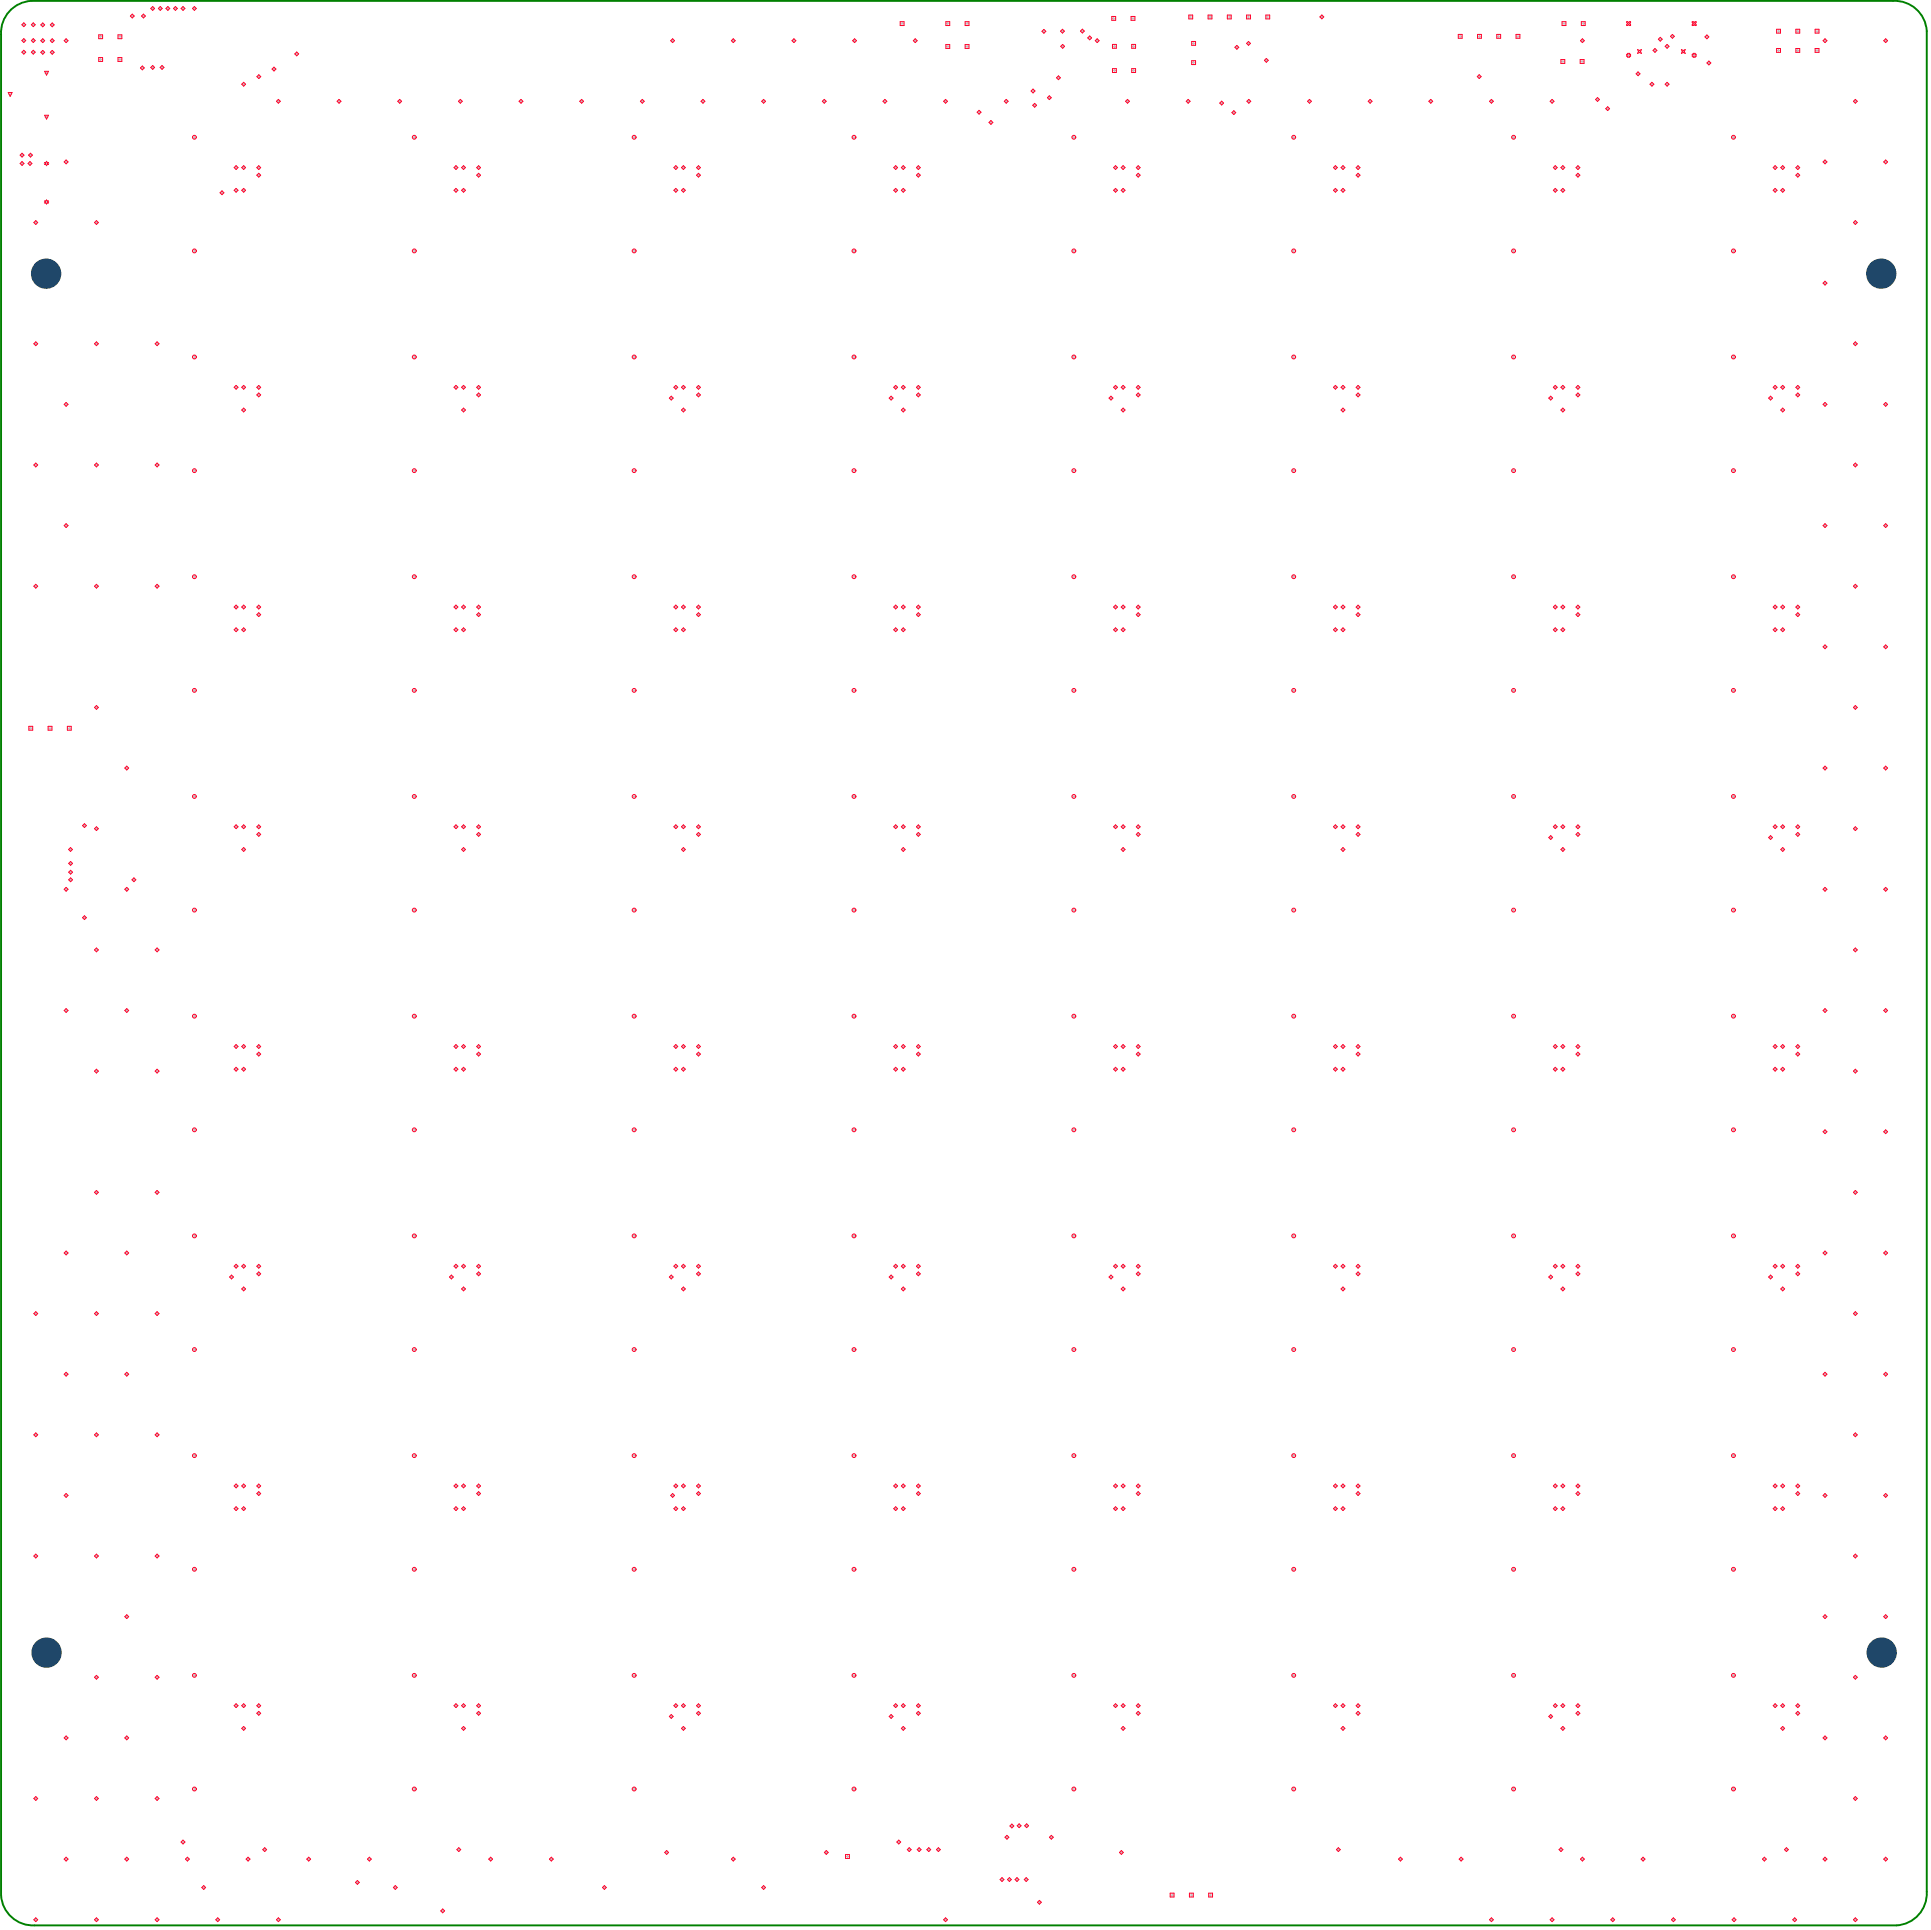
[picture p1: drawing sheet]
<svg xmlns="http://www.w3.org/2000/svg" width="848mm" height="847mm" viewBox="0 0 848 847" stroke-linecap="round" stroke-linejoin="round" font-family="sans-serif">
<g fill="none" stroke="#c0c0c0" stroke-width=".44">
<path d="M9.8 10.9h1.3M9.8 17.8h1.3M10.4 10.2v1.3M10.4 17.1v1.4M13.9 10.9h1.4M13.9 17.8h1.4M14.6 10.2v1.3M14.6 17.1v1.4M18.1 17.9h1.3M18.1 10.9h1.3M18.8 10.3v1.3M18.8 17.2v1.3"/>
<path d="M22.3 17.9h1.3M22.3 10.9h1.3M22.9 10.3v1.3M22.9 17.2v1.3M28.4 17.9h1.3M29 17.2v1.3M43.4 16.1h1.5M44.2 15.4v1.5M51.9 16.1h1.5M52.6 15.4v1.5M57.4 7h1.3M58.1 6.4v1.3"/>
<path d="M62.3 7h1.3M63 6.4v1.3M66.4 3.7h1.3M67 3v1.4M69.7 3.7h1.3M70.4 3v1.4M73 3.7h1.4M73.7 3v1.4M76.4 3.7h1.3M77 3v1.4M79.7 3.7h1.3M80.3 3v1.4"/>
<path d="M84.7 3.7h1.3M85.3 3v1.4M294.6 17.9h1.4M295.3 17.2v1.3M321.3 17.9h1.3M321.9 17.2v1.3M347.9 17.9h1.3M348.5 17.2v1.3M374.5 17.9h1.3M375.2 17.2v1.3M395.3 10.4h1.5M396 9.6v1.5"/>
<path d="M401.1 17.9h1.4M401.8 17.2v1.3M415.3 10.4h1.5M416.1 9.6v1.5M416.1 19.7v1.5M423.8 10.4h1.5M424.5 9.6v1.5M424.5 19.7v1.5M457.6 13.7h1.3M458.3 13.1v1.3M465.8 13.7h1.3M466.4 13v1.4"/>
<path d="M466.5 19.7v1.3M474.5 13.6h1.3M475.2 13v1.3M477.7 16.6h1.4M478.4 16v1.3M481 17.9h1.3M481.7 17.2v1.3M488.2 8.1h1.5M488.9 7.3v1.5M489.2 19.6v1.5M496.6 8.1h1.5M497.4 7.3v1.5"/>
<path d="M497.7 19.6v1.5M522 7.5h1.5M522.7 6.7v1.5M523.3 19h1.5M524 18.3v1.5M530.5 7.5h1.5M531.2 6.7v1.5M538.9 7.5h1.5M539.7 6.7v1.5M547.4 7.5h1.5M547.4 19h1.4M548.1 6.7v1.5"/>
<path d="M548.1 18.4v1.3M555.8 7.5h1.5M556.6 6.7v1.5M579.6 7.4h1.4M580.3 6.8v1.3M640.3 15.9h1.5M641 15.2v1.5M648.7 15.9h1.5M649.5 15.2v1.5M657.2 15.9h1.5M657.9 15.2v1.5M665.7 15.9h1.4"/>
<path d="M666.4 15.2v1.5M685.9 10.4h1.5M686.6 9.6v1.5M694 17.9h1.4M694.3 10.4h1.5M694.7 17.2v1.3M695.1 9.6v1.5M714.5 10.4h1M715 9.9v1M728.2 17.2h1.3M728.9 16.6v1.3M731.9 19.7v1.3"/>
<path d="M733.5 15.9h1.4M734.2 15.3v1.3M743.3 10.4h1M743.8 9.9v1M748.7 16.2h1.3M749.3 15.5v1.4M780 13.7h1.5M780.8 12.9v1.5M788.5 13.7h1.5M789.2 12.9v1.5M797 13.7h1.5M797.7 12.9v1.5"/>
<path d="M800.5 17.9h1.4M801.2 17.2v1.3M827.2 17.9h1.3M827.8 17.2v1.3M9.8 22.9h1.3M10.4 22.2v1.4M13.9 22.9h1.4M14.6 22.2v1.4M18.1 23h1.3M18.8 22.3v1.3M19.8 32.1h1.3M20.4 31.5v1.3"/>
<path d="M22.3 23h1.3M22.9 22.3v1.3M43.4 26.1h1.5M44.2 25.4v1.5M51.9 26.1h1.5M52.6 25.4v1.5M61.8 29.8h1.3M62.5 29.1v1.4M66.4 29.6h1.3M67 28.9v1.4M70.5 29.6h1.3M71.1 28.9v1.4"/>
<path d="M106.3 37h1.3M107 36.3v1.3M113 33.6h1.3M113.6 33v1.3M119.6 30.3h1.4M120.3 29.6v1.4M129.6 23.7h1.3M130.3 23v1.3M415.3 20.4h1.5M423.8 20.4h1.5M452.8 39.9h1.4M453.5 39.3v1.3"/>
<path d="M464 34.1h1.3M464.7 33.5v1.3M465.9 20.3h1.3M488.5 20.3h1.5M488.5 31h1.5M489.2 30.2v1.5M496.9 20.3h1.5M496.9 31h1.5M497.7 30.2v1.5M523.3 27.5h1.5M524 26.7v1.5M542.3 20.8h1.4"/>
<path d="M543 20.1v1.3M555.3 26.5h1.3M555.9 25.8v1.4M648.7 33.6h1.4M649.4 33v1.3M685.4 27h1.5M686.1 26.2v1.5M693.8 27h1.5M694.6 26.2v1.5M714.5 24.3h1M715 23.8v1M718.5 32.4h1.3"/>
<path d="M719.1 31.7v1.4M719.2 22.6h1.1M719.8 22.1v1M724.5 37h1.4M725.2 36.3v1.3M725.9 22.1h1.3M726.5 21.5v1.3M731.2 20.3h1.3M731.2 37h1.3M731.9 36.3v1.3M738.5 22.6h1M739 22.1v1"/>
<path d="M743.3 24.3h1M743.8 23.8v1M749.6 27.6h1.3M750.2 27v1.3M780 22.1h1.5M780.8 21.4v1.5M788.5 22.1h1.5M789.2 21.4v1.5M797 22.1h1.5M797.7 21.4v1.5M3.8 41.5h1.3M4.5 40.8v1.3"/>
<path d="M19.8 51.4h1.3M20.4 50.8v1.3M85.3 59.5v1.4M121.6 44.5h1.3M122.2 43.8v1.3M148.2 44.5h1.3M148.8 43.8v1.3M174.8 44.5h1.3M175.5 43.8v1.3M181.9 59.5v1.4M201.4 44.5h1.4M202.1 43.8v1.3"/>
<path d="M228.1 44.5h1.3M228.7 43.8v1.3M254.7 44.5h1.3M255.3 43.8v1.3M278.4 59.5v1.4M281.3 44.5h1.3M282 43.8v1.3M307.9 44.5h1.4M308.6 43.8v1.3M334.6 44.5h1.3M335.2 43.8v1.3M361.2 44.5h1.3"/>
<path d="M361.9 43.8v1.3M374.9 59.5v1.4M387.8 44.5h1.3M388.5 43.8v1.3M414.4 44.5h1.4M415.1 43.8v1.3M429.2 49.3h1.3M429.8 48.6v1.3M434.4 53.7h1.3M435 53.1v1.3M441.1 44.5h1.3M441.7 43.8v1.3"/>
<path d="M453.6 46.2h1.3M454.2 45.5v1.4M460 42.9h1.3M460.7 42.2v1.3M471.4 59.5v1.4M494.3 44.5h1.4M495 43.8v1.3M521 44.5h1.3M521.6 43.8v1.3M535.7 45.2h1.3M536.3 44.6v1.3M541 49.4h1.3"/>
<path d="M541.7 48.8v1.3M547.6 44.5h1.3M548.2 43.8v1.3M567.9 59.5v1.4M574.2 44.5h1.3M574.9 43.8v1.3M600.8 44.5h1.4M601.5 43.8v1.3M627.5 44.5h1.3M628.1 43.8v1.3M654.1 44.5h1.3M654.8 43.8v1.3"/>
<path d="M664.5 59.5v1.4M680.7 44.5h1.3M681.4 43.8v1.3M700.7 43.7h1.3M701.3 43v1.3M705.1 47.7h1.4M705.8 47v1.4M761 59.5v1.4M813.8 44.5h1.4M814.5 43.8v1.3M9 68.1h1.4M9 71.7h1.4"/>
<path d="M9.7 67.4v1.4M9.7 71.1v1.3M12.5 71.7h1.3M12.7 68.1h1.4M13.2 71.1v1.3M13.4 67.4v1.4M19.4 71.7h2.1M20.4 70.7v2.1M28.4 71.1h1.3M29 70.4v1.3M84.6 60.2h1.4M103 73.5h1.3"/>
<path d="M103.6 72.9v1.3M106.3 73.5h1.3M107 72.9v1.3M112.9 76.9h1.4M112.9 73.6h1.4M113.6 72.9v1.3M113.6 76.2v1.4M181.2 60.2h1.4M199.5 73.5h1.3M200.2 72.9v1.3M202.8 73.5h1.4M203.5 72.9v1.3"/>
<path d="M209.5 76.9h1.3M209.5 73.6h1.3M210.1 72.9v1.3M210.1 76.2v1.4M277.7 60.2h1.4M296 73.5h1.4M296.7 72.9v1.3M299.4 73.5h1.3M300 72.9v1.3M306 76.9h1.3M306 73.6h1.3M306.6 72.9v1.3"/>
<path d="M306.6 76.2v1.4M374.2 60.2h1.4M392.5 73.5h1.4M393.2 72.9v1.3M395.9 73.5h1.3M396.5 72.9v1.3M402.5 76.9h1.3M402.5 73.6h1.3M403.2 72.9v1.3M403.2 76.2v1.4M470.7 60.2h1.4M489.1 73.5h1.3"/>
<path d="M489.7 72.9v1.3M492.4 73.5h1.3M493.1 72.9v1.3M499 76.9h1.3M499 73.6h1.3M499.7 72.9v1.3M499.7 76.2v1.4M567.2 60.2h1.5M585.6 73.5h1.3M586.3 72.9v1.3M588.9 73.5h1.3M589.6 72.9v1.3"/>
<path d="M595.5 76.9h1.4M595.5 73.6h1.4M596.2 76.2v1.4M596.2 72.9v1.3M663.8 60.2h1.4M682.1 73.5h1.3M682.8 72.9v1.3M685.4 73.5h1.4M686.1 72.9v1.3M692.1 76.9h1.3M692.1 73.6h1.3M692.7 72.9v1.3"/>
<path d="M692.7 76.2v1.4M760.3 60.2h1.4M778.6 73.5h1.4M779.3 72.9v1.3M782 73.5h1.3M782.6 72.9v1.3M788.6 76.9h1.3M788.6 73.6h1.3M789.2 72.9v1.3M789.2 76.2v1.4M800.5 71.1h1.4M801.2 70.4v1.3"/>
<path d="M827.2 71.1h1.3M827.8 70.4v1.3M15 97.7h1.4M15.7 97v1.3M19.4 88.6h2.1M20.4 87.6v2.1M41.7 97.7h1.3M42.3 97v1.3M96.8 84.6h1.3M97.5 83.9v1.4M103 83.5h1.3M103.6 82.9v1.3"/>
<path d="M106.3 83.5h1.3M107 82.9v1.3M199.5 83.5h1.3M200.2 82.9v1.3M202.8 83.5h1.4M203.5 82.9v1.3M296 83.5h1.4M296.7 82.9v1.3M299.4 83.5h1.3M300 82.9v1.3M392.5 83.5h1.4M393.2 82.9v1.3"/>
<path d="M395.9 83.5h1.3M396.5 82.9v1.3M489.1 83.5h1.3M489.7 82.9v1.3M492.4 83.5h1.3M493.1 82.9v1.3M585.6 83.5h1.3M586.3 82.9v1.3M588.9 83.5h1.3M589.6 82.9v1.3M682.1 83.5h1.3M682.8 82.9v1.3"/>
<path d="M685.4 83.5h1.4M686.1 82.9v1.3M778.6 83.5h1.4M779.3 82.9v1.3M782 83.5h1.3M782.6 82.9v1.3M813.8 97.7h1.4M814.5 97v1.3M20.2 116.8v6.6M84.6 110.1h1.4M85.3 109.4v1.4M181.2 110.1h1.4"/>
<path d="M181.9 109.4v1.4M277.7 110.1h1.4M278.4 109.4v1.4M374.2 110.1h1.4M374.9 109.4v1.4M470.7 110.1h1.4M471.4 109.4v1.4M567.2 110.1h1.5M567.9 109.4v1.4M663.8 110.1h1.4M664.5 109.4v1.4M760.3 110.1h1.4"/>
<path d="M761 109.4v1.4M825.9 116.8v6.6M16.9 120.1h6.7M800.5 124.3h1.4M801.2 123.6v1.3M822.6 120.1h6.6M15 150.9h1.4M15.7 150.2v1.3M41.7 150.9h1.3M42.3 150.2v1.3M68.3 150.9h1.3M69 150.2v1.3"/>
<path d="M84.6 156.7h1.4M85.3 156v1.4M181.2 156.7h1.4M181.9 156v1.4M277.7 156.7h1.4M278.4 156v1.4M374.2 156.7h1.4M374.9 156v1.4M470.7 156.7h1.4M471.4 156v1.4M567.2 156.7h1.5M567.9 156v1.4"/>
<path d="M663.8 156.7h1.4M664.5 156v1.4M760.3 156.7h1.4M761 156v1.4M813.8 150.9h1.4M814.5 150.2v1.3M28.4 177.5h1.3M29 176.8v1.3M103 170h1.3M103.6 169.3v1.3M106.3 179.9h1.3M106.3 170h1.3"/>
<path d="M107 169.3v1.3M107 179.3v1.3M112.9 170h1.4M112.9 173.3h1.4M113.6 169.3v1.4M113.6 172.7v1.3M199.5 170h1.3M200.2 169.3v1.3M202.8 179.9h1.4M202.8 170h1.4M203.5 169.3v1.3M203.5 179.3v1.3"/>
<path d="M209.5 170h1.3M209.5 173.3h1.3M210.1 169.3v1.4M210.1 172.7v1.3M294 174.7h1.4M294.7 174.1v1.3M296 170h1.4M296.7 169.3v1.3M299.4 179.9h1.3M299.4 170h1.3M300 169.3v1.3M300 179.3v1.3"/>
<path d="M306 173.3h1.3M306 170h1.3M306.6 169.3v1.4M306.6 172.7v1.3M390.5 174.7h1.4M391.2 174.1v1.3M392.5 170h1.4M393.2 169.3v1.3M395.9 179.9h1.3M395.9 170h1.3M396.5 169.3v1.3M396.5 179.3v1.3"/>
<path d="M402.5 170h1.3M402.5 173.3h1.3M403.2 169.3v1.4M403.2 172.7v1.3M487.1 174.7h1.3M487.7 174.1v1.3M489.1 170h1.3M489.7 169.3v1.3M492.4 179.9h1.3M492.4 170h1.3M493.1 169.3v1.3M493.1 179.3v1.3"/>
<path d="M499 170h1.3M499 173.3h1.3M499.7 169.3v1.4M499.7 172.7v1.3M585.6 170h1.3M586.3 169.3v1.3M588.9 179.9h1.3M588.9 170h1.3M589.6 169.3v1.3M589.6 179.3v1.3M595.5 170h1.4M595.5 173.3h1.4"/>
<path d="M596.2 172.7v1.3M596.2 169.3v1.4M680.1 174.7h1.3M680.8 174.1v1.3M682.1 170h1.3M682.8 169.3v1.3M685.4 179.9h1.4M685.4 170h1.4M686.1 169.3v1.3M686.1 179.3v1.3M692.1 170h1.3M692.1 173.3h1.3"/>
<path d="M692.7 169.3v1.4M692.7 172.7v1.3M776.6 174.7h1.4M777.3 174.1v1.3M778.6 170h1.4M779.3 169.3v1.3M782 179.9h1.3M782 170h1.3M782.6 169.3v1.3M782.6 179.3v1.3M788.6 170h1.3M788.6 173.3h1.3"/>
<path d="M789.2 169.3v1.4M789.2 172.7v1.3M800.5 177.5h1.4M801.2 176.8v1.3M827.2 177.5h1.3M827.8 176.8v1.3M15 204.1h1.4M15.7 203.4v1.3M41.7 204.1h1.3M42.3 203.4v1.3M68.3 204.1h1.3M69 203.4v1.3"/>
<path d="M84.6 206.6h1.4M85.3 205.8v1.5M181.2 206.6h1.4M181.9 205.8v1.5M277.7 206.6h1.4M278.4 205.8v1.5M374.2 206.6h1.4M374.9 205.8v1.5M470.7 206.6h1.4M471.4 205.8v1.5M567.2 206.6h1.5M567.9 205.8v1.5"/>
<path d="M663.8 206.6h1.4M664.5 205.8v1.5M760.3 206.6h1.4M761 205.8v1.5M813.8 204.1h1.4M814.5 203.4v1.3M28.4 230.7h1.3M29 230v1.3M800.5 230.7h1.4M801.2 230v1.3M827.2 230.7h1.3M827.8 230v1.3"/>
<path d="M15 257.3h1.4M15.7 256.6v1.3M41.7 257.3h1.3M42.3 256.6v1.3M68.3 257.3h1.3M69 256.6v1.3M84.6 253.1h1.4M85.3 252.4v1.4M181.2 253.1h1.4M181.9 252.4v1.4M277.7 253.1h1.4M278.4 252.4v1.4"/>
<path d="M374.2 253.1h1.4M374.9 252.4v1.4M470.7 253.1h1.4M471.4 252.4v1.4M567.2 253.1h1.5M567.9 252.4v1.4M663.8 253.1h1.4M664.5 252.4v1.4M760.3 253.1h1.4M761 252.4v1.4M813.8 257.3h1.4M814.5 256.6v1.3"/>
<path d="M103 266.4h1.3M103 276.4h1.3M103.6 265.7v1.4M103.6 275.7v1.3M106.3 266.4h1.3M106.3 276.4h1.3M107 265.7v1.4M107 275.7v1.3M112.9 269.8h1.4M112.9 266.4h1.4M113.6 265.8v1.3M113.6 269.1v1.3"/>
<path d="M199.5 266.4h1.3M199.5 276.4h1.3M200.2 265.7v1.4M200.2 275.7v1.3M202.8 266.4h1.4M202.8 276.4h1.4M203.5 265.7v1.4M203.5 275.7v1.3M209.5 269.8h1.3M209.5 266.4h1.3M210.1 265.8v1.3M210.1 269.1v1.3"/>
<path d="M296 266.4h1.4M296 276.4h1.4M296.7 265.7v1.4M296.7 275.7v1.3M299.4 266.4h1.3M299.4 276.4h1.3M300 265.7v1.4M300 275.7v1.3M306 269.8h1.3M306 266.4h1.3M306.6 265.8v1.3M306.6 269.1v1.3"/>
<path d="M392.5 266.4h1.4M392.5 276.4h1.4M393.2 265.7v1.4M393.2 275.7v1.3M395.9 266.4h1.3M395.9 276.4h1.3M396.5 265.7v1.4M396.5 275.7v1.3M402.5 269.8h1.3M402.5 266.4h1.3M403.2 265.8v1.3M403.2 269.1v1.3"/>
<path d="M489.1 266.4h1.3M489.1 276.4h1.3M489.7 265.7v1.4M489.7 275.7v1.3M492.4 266.4h1.3M492.4 276.4h1.3M493.1 265.7v1.4M493.1 275.7v1.3M499 269.8h1.3M499 266.4h1.3M499.7 265.8v1.3M499.7 269.1v1.3"/>
<path d="M585.6 266.4h1.3M585.6 276.4h1.3M586.3 265.7v1.4M586.3 275.7v1.3M588.9 266.4h1.3M588.9 276.4h1.3M589.6 265.7v1.4M589.6 275.7v1.3M595.5 269.8h1.4M595.5 266.4h1.4M596.2 269.1v1.3M596.2 265.8v1.3"/>
<path d="M682.1 266.4h1.3M682.1 276.4h1.3M682.8 265.7v1.4M682.8 275.7v1.3M685.4 266.4h1.4M685.4 276.4h1.4M686.1 265.7v1.4M686.1 275.7v1.3M692.1 269.8h1.3M692.1 266.4h1.3M692.7 265.8v1.3M692.7 269.1v1.3"/>
<path d="M778.6 266.4h1.4M778.6 276.4h1.4M779.3 265.7v1.4M779.3 275.7v1.3M782 266.4h1.3M782 276.4h1.3M782.6 265.7v1.4M782.6 275.7v1.3M788.6 269.8h1.3M788.6 266.4h1.3M789.2 265.8v1.3M789.2 269.1v1.3"/>
<path d="M800.5 283.9h1.4M801.2 283.2v1.3M827.2 283.9h1.3M827.8 283.2v1.3M12.8 319.6h1.5M13.5 318.9v1.5M21.2 319.6h1.5M22 318.9v1.5M29.7 319.6h1.5M30.4 318.9v1.5M41.7 310.5h1.3M42.3 309.8v1.3"/>
<path d="M84.6 303h1.4M85.3 302.3v1.4M181.2 303h1.4M181.9 302.3v1.4M277.7 303h1.4M278.4 302.3v1.4M374.2 303h1.4M374.9 302.3v1.4M470.7 303h1.4M471.4 302.3v1.4M567.2 303h1.5M567.9 302.3v1.4"/>
<path d="M663.8 303h1.4M664.5 302.3v1.4M760.3 303h1.4M761 302.3v1.4M813.8 310.5h1.4M814.5 309.8v1.3M55 337.1h1.3M55.6 336.4v1.3M800.5 337.1h1.4M801.2 336.4v1.3M827.2 337.1h1.3M827.8 336.4v1.3"/>
<path d="M84.6 349.5h1.4M85.3 348.8v1.4M181.2 349.5h1.4M181.9 348.8v1.4M277.7 349.5h1.4M278.4 348.8v1.4M374.2 349.5h1.4M374.9 348.8v1.4M470.7 349.5h1.4M471.4 348.8v1.4M567.2 349.5h1.5M567.9 348.8v1.4"/>
<path d="M663.8 349.5h1.4M664.5 348.8v1.4M760.3 349.5h1.4M761 348.8v1.4M30.3 372.8h1.3M30.3 378.9h1.4M31 372.1v1.4M31 378.3v1.3M36.4 362.3h1.3M37.1 361.7v1.3M41.7 363.7h1.3M42.3 363v1.3"/>
<path d="M103 362.8h1.3M103.6 362.2v1.3M106.3 372.8h1.3M106.3 362.8h1.3M107 362.2v1.3M107 372.1v1.4M112.9 362.9h1.4M112.9 366.2h1.4M113.6 362.2v1.3M113.6 365.5v1.4M199.5 362.8h1.3M200.2 362.2v1.3"/>
<path d="M202.8 372.8h1.4M202.8 362.8h1.4M203.5 362.2v1.3M203.5 372.1v1.4M209.5 362.9h1.3M209.5 366.2h1.3M210.1 362.2v1.3M210.1 365.5v1.4M296 362.8h1.4M296.7 362.2v1.3M299.4 372.8h1.3M299.4 362.8h1.3"/>
<path d="M300 362.2v1.3M300 372.1v1.4M306 366.2h1.3M306 362.9h1.3M306.6 362.2v1.3M306.6 365.5v1.4M392.5 362.8h1.4M393.2 362.2v1.3M395.9 372.8h1.3M395.9 362.8h1.3M396.5 362.2v1.3M396.5 372.1v1.4"/>
<path d="M402.5 362.9h1.3M402.5 366.2h1.3M403.2 362.2v1.3M403.2 365.5v1.4M489.1 362.8h1.3M489.7 362.2v1.3M492.4 372.8h1.3M492.4 362.8h1.3M493.1 362.2v1.3M493.1 372.1v1.4M499 362.9h1.3M499 366.2h1.3"/>
<path d="M499.7 362.2v1.3M499.7 365.5v1.4M585.6 362.8h1.3M586.3 362.2v1.3M588.9 372.8h1.3M588.9 362.8h1.3M589.6 362.2v1.3M589.6 372.1v1.4M595.5 362.9h1.4M595.5 366.2h1.4M596.2 365.5v1.4M596.2 362.2v1.3"/>
<path d="M680.1 367.6h1.3M680.8 366.9v1.3M682.1 362.8h1.3M682.8 362.2v1.3M685.4 372.8h1.4M685.4 362.8h1.4M686.1 362.2v1.3M686.1 372.1v1.4M692.1 362.9h1.3M692.1 366.2h1.3M692.7 362.2v1.3M692.7 365.5v1.4"/>
<path d="M776.6 367.6h1.4M777.3 366.9v1.3M778.6 362.8h1.4M779.3 362.2v1.3M782 372.8h1.3M782 362.8h1.3M782.6 362.2v1.3M782.6 372.1v1.4M788.6 362.9h1.3M788.6 366.2h1.3M789.2 362.2v1.3M789.2 365.5v1.4"/>
<path d="M813.8 363.7h1.4M814.5 363v1.3M28.4 390.3h1.3M29 389.6v1.3M30.3 386.1h1.4M30.3 382.8h1.4M31 382.1v1.4M31 385.4v1.4M55 390.3h1.3M55.6 389.6v1.3M58.1 386.1h1.4M58.8 385.4v1.4"/>
<path d="M84.6 399.4h1.4M85.3 398.7v1.4M181.2 399.4h1.4M181.9 398.7v1.4M277.7 399.4h1.4M278.4 398.7v1.4M374.2 399.4h1.4M374.9 398.7v1.4M470.7 399.4h1.4M471.4 398.7v1.4M567.2 399.4h1.5M567.9 398.7v1.4"/>
<path d="M663.8 399.4h1.4M664.5 398.7v1.4M760.3 399.4h1.4M761 398.7v1.4M800.5 390.3h1.4M801.2 389.6v1.3M827.2 390.3h1.3M827.8 389.6v1.3M36.4 402.7h1.3M37.1 402.1v1.3M41.7 416.9h1.3M42.3 416.2v1.4"/>
<path d="M68.3 416.9h1.3M69 416.2v1.4M813.8 416.9h1.4M814.5 416.2v1.4M28.4 443.5h1.3M29 442.8v1.4M55 443.5h1.3M55.6 442.8v1.4M84.6 446h1.4M85.3 445.3v1.4M103 459.3h1.3M103.6 458.6v1.3"/>
<path d="M106.3 459.3h1.3M107 458.6v1.3M112.9 459.3h1.4M113.6 458.6v1.4M181.2 446h1.4M181.9 445.3v1.4M199.5 459.3h1.3M200.2 458.6v1.3M202.8 459.3h1.4M203.5 458.6v1.3M209.5 459.3h1.3M210.1 458.6v1.4"/>
<path d="M277.7 446h1.4M278.4 445.3v1.4M296 459.3h1.4M296.7 458.6v1.3M299.4 459.3h1.3M300 458.6v1.3M306 459.3h1.3M306.6 458.6v1.4M374.2 446h1.4M374.9 445.3v1.4M392.5 459.3h1.4M393.2 458.6v1.3"/>
<path d="M395.9 459.3h1.3M396.5 458.6v1.3M402.5 459.3h1.3M403.2 458.6v1.4M470.7 446h1.4M471.4 445.3v1.4M489.1 459.3h1.3M489.7 458.6v1.3M492.4 459.3h1.3M493.1 458.6v1.3M499 459.3h1.3M499.7 458.6v1.4"/>
<path d="M567.2 446h1.5M567.9 445.3v1.4M585.6 459.3h1.3M586.3 458.6v1.3M588.9 459.3h1.3M589.6 458.6v1.3M595.5 459.3h1.4M596.2 458.6v1.4M663.8 446h1.4M664.5 445.3v1.4M682.1 459.3h1.3M682.8 458.6v1.3"/>
<path d="M685.4 459.3h1.4M686.1 458.6v1.3M692.1 459.3h1.3M692.7 458.6v1.4M760.3 446h1.4M761 445.3v1.4M778.6 459.3h1.4M779.3 458.6v1.3M782 459.3h1.3M782.6 458.6v1.3M788.6 459.3h1.3M789.2 458.6v1.4"/>
<path d="M800.5 443.5h1.4M801.2 442.8v1.4M827.2 443.5h1.3M827.8 442.8v1.4M41.7 470.1h1.3M42.3 469.4v1.4M68.3 470.1h1.3M69 469.4v1.4M103 469.2h1.3M103.6 468.6v1.3M106.3 469.2h1.3M107 468.6v1.3"/>
<path d="M112.9 462.6h1.4M113.6 462v1.3M199.5 469.2h1.3M200.2 468.6v1.3M202.8 469.2h1.4M203.5 468.6v1.3M209.5 462.6h1.3M210.1 462v1.3M296 469.2h1.4M296.7 468.6v1.3M299.4 469.2h1.3M300 468.6v1.3"/>
<path d="M306 462.6h1.3M306.6 462v1.3M392.5 469.2h1.4M393.2 468.6v1.3M395.9 469.2h1.3M396.5 468.6v1.3M402.5 462.6h1.3M403.2 462v1.3M489.1 469.2h1.3M489.7 468.6v1.3M492.4 469.2h1.3M493.1 468.6v1.3"/>
<path d="M499 462.6h1.3M499.7 462v1.3M585.6 469.2h1.3M586.3 468.6v1.3M588.9 469.2h1.3M589.6 468.6v1.3M595.5 462.6h1.4M596.2 462v1.3M682.1 469.2h1.3M682.8 468.6v1.3M685.4 469.2h1.4M686.1 468.6v1.3"/>
<path d="M692.1 462.6h1.3M692.7 462v1.3M778.6 469.2h1.4M779.3 468.6v1.3M782 469.2h1.3M782.6 468.6v1.3M788.6 462.6h1.3M789.2 462v1.3M813.8 470.1h1.4M814.5 469.4v1.4M84.6 495.8h1.4M85.3 495.1v1.5"/>
<path d="M181.2 495.8h1.4M181.9 495.1v1.5M277.7 495.8h1.4M278.4 495.1v1.5M374.2 495.8h1.4M374.9 495.1v1.5M470.7 495.8h1.4M471.4 495.1v1.5M567.2 495.8h1.5M567.9 495.1v1.5M663.8 495.8h1.4M664.5 495.1v1.5"/>
<path d="M760.3 495.8h1.4M761 495.1v1.5M800.5 496.7h1.4M801.2 496v1.4M827.2 496.7h1.3M827.8 496v1.4M41.7 523.3h1.3M42.3 522.6v1.4M68.3 523.3h1.3M69 522.6v1.4M813.8 523.3h1.4M814.5 522.6v1.4"/>
<path d="M28.4 549.9h1.3M29 549.2v1.4M55 549.9h1.3M55.6 549.2v1.4M84.6 542.4h1.4M85.3 541.7v1.4M101.6 559.8v1.3M103 555.7h1.3M103.6 555v1.4M106.3 555.7h1.3M107 555v1.4M112.9 555.7h1.4"/>
<path d="M112.9 559.1h1.4M113.6 555.1v1.3M113.6 558.4v1.3M181.2 542.4h1.4M181.9 541.7v1.4M198.2 559.8v1.3M199.5 555.7h1.3M200.2 555v1.4M202.8 555.7h1.4M203.5 555v1.4M209.5 555.7h1.3M209.5 559.1h1.3"/>
<path d="M210.1 555.1v1.3M210.1 558.4v1.3M277.7 542.4h1.4M278.4 541.7v1.4M294.7 559.8v1.3M296 555.7h1.4M296.7 555v1.4M299.4 555.7h1.3M300 555v1.4M306 559.1h1.3M306 555.7h1.3M306.6 555.1v1.3"/>
<path d="M306.6 558.4v1.3M374.2 542.4h1.4M374.9 541.7v1.4M391.2 559.8v1.3M392.5 555.7h1.4M393.2 555v1.4M395.9 555.7h1.3M396.5 555v1.4M402.5 555.7h1.3M402.5 559.1h1.3M403.2 555.1v1.3M403.2 558.4v1.3"/>
<path d="M470.7 542.4h1.4M471.4 541.7v1.4M487.7 559.8v1.3M489.1 555.7h1.3M489.7 555v1.4M492.4 555.7h1.3M493.1 555v1.4M499 555.7h1.3M499 559.1h1.3M499.7 555.1v1.3M499.7 558.4v1.3M567.2 542.4h1.5"/>
<path d="M567.9 541.7v1.4M585.6 555.7h1.3M586.3 555v1.4M588.9 555.7h1.3M589.6 555v1.4M595.5 555.7h1.4M595.5 559.1h1.4M596.2 558.4v1.3M596.2 555.1v1.3M663.8 542.4h1.4M664.5 541.7v1.4M680.8 559.8v1.3"/>
<path d="M682.1 555.7h1.3M682.8 555v1.4M685.4 555.7h1.4M686.1 555v1.4M692.1 555.7h1.3M692.1 559.1h1.3M692.7 555.1v1.3M692.7 558.4v1.3M760.3 542.4h1.4M761 541.7v1.4M777.3 559.8v1.3M778.6 555.7h1.4"/>
<path d="M779.3 555v1.4M782 555.7h1.3M782.6 555v1.4M788.6 555.7h1.3M788.6 559.1h1.3M789.2 555.1v1.3M789.2 558.4v1.3M800.5 549.9h1.4M801.2 549.2v1.4M827.2 549.9h1.3M827.8 549.2v1.4M15 576.5h1.4"/>
<path d="M15.7 575.8v1.4M41.7 576.5h1.3M42.3 575.8v1.4M68.3 576.5h1.3M69 575.8v1.4M101 560.4h1.3M106.3 565.7h1.3M107 565v1.3M197.5 560.4h1.3M202.8 565.7h1.4M203.5 565v1.3M294 560.4h1.4"/>
<path d="M299.4 565.7h1.3M300 565v1.3M390.5 560.4h1.4M395.9 565.7h1.3M396.5 565v1.3M487.1 560.4h1.3M492.4 565.7h1.3M493.1 565v1.3M588.9 565.7h1.3M589.6 565v1.3M680.1 560.4h1.3M685.4 565.7h1.4"/>
<path d="M686.1 565v1.3M776.6 560.4h1.4M782 565.7h1.3M782.6 565v1.3M813.8 576.5h1.4M814.5 575.8v1.4M84.6 592.3h1.4M85.3 591.6v1.4M181.2 592.3h1.4M181.9 591.6v1.4M277.7 592.3h1.4M278.4 591.6v1.4"/>
<path d="M374.2 592.3h1.4M374.9 591.6v1.4M470.7 592.3h1.4M471.4 591.6v1.4M567.2 592.3h1.5M567.9 591.6v1.4M663.8 592.3h1.4M664.5 591.6v1.4M760.3 592.3h1.4M761 591.6v1.4M28.4 603.1h1.3M29 602.4v1.4"/>
<path d="M55 603.1h1.3M55.6 602.4v1.4M800.5 603.1h1.4M801.2 602.4v1.4M827.2 603.1h1.3M827.8 602.4v1.4M15 629.7h1.4M15.7 629v1.4M41.7 629.7h1.3M42.3 629v1.4M68.3 629.7h1.3M69 629v1.4"/>
<path d="M84.6 638.8h1.4M85.3 638.1v1.4M181.2 638.8h1.4M181.9 638.1v1.4M277.7 638.8h1.4M278.4 638.1v1.4M374.2 638.8h1.4M374.9 638.1v1.4M470.7 638.8h1.4M471.4 638.1v1.4M567.2 638.8h1.5M567.9 638.1v1.4"/>
<path d="M663.8 638.8h1.4M664.5 638.1v1.4M760.3 638.8h1.4M761 638.1v1.4M813.8 629.7h1.4M814.5 629v1.4M28.4 656.3h1.3M29 655.6v1.4M103 652.1h1.3M103.6 651.5v1.3M106.3 652.1h1.3M107 651.5v1.3"/>
<path d="M112.9 655.5h1.4M112.9 652.2h1.4M113.6 651.5v1.3M113.6 654.8v1.3M199.5 652.1h1.3M200.2 651.5v1.3M202.8 652.1h1.4M203.5 651.5v1.3M209.5 655.5h1.3M209.5 652.2h1.3M210.1 651.5v1.3M210.1 654.8v1.3"/>
<path d="M294.6 656.3h1.4M295.3 655.6v1.4M296 652.1h1.4M296.7 651.5v1.3M299.4 652.1h1.3M300 651.5v1.3M306 655.5h1.3M306 652.2h1.3M306.6 651.5v1.3M306.6 654.8v1.3M392.5 652.1h1.4M393.2 651.5v1.3"/>
<path d="M395.9 652.1h1.3M396.5 651.5v1.3M402.5 655.5h1.3M402.5 652.2h1.3M403.2 651.5v1.3M403.2 654.8v1.3M489.1 652.1h1.3M489.7 651.5v1.3M492.4 652.1h1.3M493.1 651.5v1.3M499 655.5h1.3M499 652.2h1.3"/>
<path d="M499.7 651.5v1.3M499.7 654.8v1.3M585.6 652.1h1.3M586.3 651.5v1.3M588.9 652.1h1.3M589.6 651.5v1.3M595.5 655.5h1.4M595.5 652.2h1.4M596.2 654.8v1.3M596.2 651.5v1.3M682.1 652.1h1.3M682.8 651.5v1.3"/>
<path d="M685.4 652.1h1.4M686.1 651.5v1.3M692.1 655.5h1.3M692.1 652.2h1.3M692.7 651.5v1.3M692.7 654.8v1.3M778.6 652.1h1.4M779.3 651.5v1.3M782 652.1h1.3M782.6 651.5v1.3M788.6 655.5h1.3M788.6 652.2h1.3"/>
<path d="M789.2 651.5v1.3M789.2 654.8v1.3M800.5 656.3h1.4M801.2 655.6v1.4M827.2 656.3h1.3M827.8 655.6v1.4M103 662.1h1.3M103.6 661.4v1.4M106.3 662.1h1.3M107 661.4v1.4M199.5 662.1h1.3M200.2 661.4v1.4"/>
<path d="M202.8 662.1h1.4M203.5 661.4v1.4M296 662.1h1.4M296.7 661.4v1.4M299.4 662.1h1.3M300 661.4v1.4M392.5 662.1h1.4M393.2 661.4v1.4M395.9 662.1h1.3M396.5 661.4v1.4M489.1 662.1h1.3M489.7 661.4v1.4"/>
<path d="M492.4 662.1h1.3M493.1 661.4v1.4M585.6 662.1h1.3M586.3 661.4v1.4M588.9 662.1h1.3M589.6 661.4v1.4M682.1 662.1h1.3M682.8 661.4v1.4M685.4 662.1h1.4M686.1 661.4v1.4M778.6 662.1h1.4M779.3 661.4v1.4"/>
<path d="M782 662.1h1.3M782.6 661.4v1.4M15 682.9h1.4M15.7 682.2v1.4M41.7 682.9h1.3M42.3 682.2v1.4M68.3 682.9h1.3M69 682.2v1.4M84.6 688.7h1.4M85.3 688v1.4M181.2 688.7h1.4M181.9 688v1.4"/>
<path d="M277.7 688.7h1.4M278.4 688v1.4M374.2 688.7h1.4M374.9 688v1.4M470.7 688.7h1.4M471.4 688v1.4M567.2 688.7h1.5M567.9 688v1.4M663.8 688.7h1.4M664.5 688v1.4M760.3 688.7h1.4M761 688v1.4"/>
<path d="M813.8 682.9h1.4M814.5 682.2v1.4M55 709.5h1.3M55.6 708.8v1.4M800.5 709.5h1.4M801.2 708.8v1.4M827.2 709.5h1.3M827.8 708.8v1.4M17.1 725.3h6.7M20.4 722v6.6M41.7 736.1h1.3M42.3 735.4v1.4"/>
<path d="M68.3 736.1h1.3M69 735.4v1.4M84.6 735.3h1.4M85.3 734.6v1.4M181.2 735.3h1.4M181.9 734.6v1.4M277.7 735.3h1.4M278.4 734.6v1.4M374.2 735.3h1.4M374.9 734.6v1.4M470.7 735.3h1.4M471.4 734.6v1.4"/>
<path d="M567.2 735.3h1.5M567.9 734.6v1.4M663.8 735.3h1.4M664.5 734.6v1.4M760.3 735.3h1.4M761 734.6v1.4M813.8 736.1h1.4M814.5 735.4v1.4M822.8 725.3h6.6M826.1 721.9v6.7M103 748.6h1.3M103.6 747.9v1.3"/>
<path d="M106.3 758.5h1.3M106.3 748.6h1.3M107 747.9v1.3M107 757.9v1.3M112.9 748.6h1.4M112.9 751.9h1.4M113.6 747.9v1.4M113.6 751.2v1.4M199.5 748.6h1.3M200.2 747.9v1.3M202.8 758.5h1.4M202.8 748.6h1.4"/>
<path d="M203.5 747.9v1.3M203.5 757.9v1.3M209.5 748.6h1.3M209.5 751.9h1.3M210.1 747.9v1.4M210.1 751.2v1.4M294 753.3h1.4M294.7 752.6v1.4M296 748.6h1.4M296.7 747.9v1.3M299.4 758.5h1.3M299.4 748.6h1.3"/>
<path d="M300 747.9v1.3M300 757.9v1.3M306 751.9h1.3M306 748.6h1.3M306.6 747.9v1.4M306.6 751.2v1.4M390.5 753.3h1.4M391.2 752.6v1.4M392.5 748.6h1.4M393.2 747.9v1.3M395.9 758.5h1.3M395.9 748.6h1.3"/>
<path d="M396.5 747.9v1.3M396.5 757.9v1.3M402.5 748.6h1.3M402.5 751.9h1.3M403.2 747.9v1.4M403.2 751.2v1.4M489.1 748.6h1.3M489.7 747.9v1.3M492.4 758.5h1.3M492.4 748.6h1.3M493.1 747.9v1.3M493.1 757.9v1.3"/>
<path d="M499 748.6h1.3M499 751.9h1.3M499.7 747.9v1.4M499.7 751.2v1.4M585.6 748.6h1.3M586.3 747.9v1.3M588.9 758.5h1.3M588.9 748.6h1.3M589.6 747.9v1.3M589.6 757.9v1.3M595.5 748.6h1.4M595.5 751.9h1.4"/>
<path d="M596.2 751.2v1.4M596.2 747.9v1.4M680.1 753.3h1.3M680.8 752.6v1.4M682.1 748.6h1.3M682.8 747.9v1.3M685.4 758.5h1.4M685.4 748.6h1.4M686.1 747.9v1.3M686.1 757.9v1.3M692.1 748.6h1.3M692.1 751.9h1.3"/>
<path d="M692.7 747.9v1.4M692.7 751.2v1.4M778.6 748.6h1.4M779.3 747.9v1.3M782 758.5h1.3M782 748.6h1.3M782.6 747.9v1.3M782.6 757.9v1.3M788.6 748.6h1.3M788.6 751.9h1.3M789.2 747.9v1.4M789.2 751.2v1.4"/>
<path d="M28.4 762.7h1.3M29 762v1.4M55 762.7h1.3M55.6 762v1.4M800.5 762.7h1.4M801.2 762v1.4M827.2 762.7h1.3M827.8 762v1.4M15 789.3h1.4M15.7 788.6v1.4M41.7 789.3h1.3M42.3 788.6v1.4"/>
<path d="M68.3 789.3h1.3M69 788.6v1.4M84.6 785.1h1.4M85.3 784.4v1.4M181.2 785.1h1.4M181.9 784.4v1.4M277.7 785.1h1.4M278.4 784.4v1.4M374.2 785.1h1.4M374.9 784.4v1.4M470.7 785.1h1.4M471.4 784.4v1.4"/>
<path d="M567.2 785.1h1.5M567.9 784.4v1.4M663.8 785.1h1.4M664.5 784.4v1.4M760.3 785.1h1.4M761 784.4v1.4M813.8 789.3h1.4M814.5 788.6v1.4M28.4 815.9h1.3M29 815.2v1.4M55 815.9h1.3M55.6 815.2v1.4"/>
<path d="M79.7 808.4h1.3M80.3 807.8v1.3M81.6 815.9h1.3M82.3 815.2v1.4M108.2 815.9h1.4M108.9 815.2v1.4M115.5 811.7h1.4M116.2 811.1v1.3M134.9 815.9h1.3M135.5 815.2v1.4M161.5 815.9h1.3M162.2 815.2v1.4"/>
<path d="M200.7 811.7h1.4M201.4 811.1v1.3M214.7 815.9h1.4M215.4 815.2v1.4M241.4 815.9h1.3M242 815.2v1.4M292 813h1.3M292.7 812.3v1.4M321.3 815.9h1.3M321.9 815.2v1.4M362.1 813h1.3M362.8 812.3v1.4"/>
<path d="M371.3 814.8h1.5M372 814v1.5M393.9 808.4h1.3M394.6 807.8v1.3M398.5 811.7h1.3M399.2 811.1v1.3M402.8 811.7h1.4M403.5 811.1v1.3M407.1 811.7h1.3M407.7 811.1v1.3M411.3 811.7h1.3M412 811.1v1.3"/>
<path d="M441.4 806.3h1.3M442.1 805.7v1.3M443.6 801.4h1.3M444.2 800.7v1.3M446.7 801.3h1.4M447.4 800.6v1.3M450 801.3h1.4M450.7 800.6v1.3M460.9 806.3h1.3M461.6 805.7v1.3M491.6 813h1.4M492.3 812.3v1.4"/>
<path d="M586.9 811.7h1.3M587.5 811.1v1.3M614.1 815.9h1.4M614.8 815.2v1.4M640.8 815.9h1.3M641.4 815.2v1.4M684.6 811.7h1.3M685.3 811.1v1.3M694 815.9h1.4M694.7 815.2v1.4M720.7 815.9h1.3M721.3 815.2v1.4"/>
<path d="M773.9 815.9h1.3M774.6 815.2v1.4M783.6 811.7h1.3M784.3 811.1v1.3M800.5 815.9h1.4M801.2 815.2v1.4M827.2 815.9h1.3M827.8 815.2v1.4M88.8 828.4h1.3M89.4 827.7v1.3M156.2 826.1h1.4M156.9 825.5v1.3"/>
<path d="M172.9 828.4h1.3M173.5 827.7v1.3M193.7 838.6h1.3M194.4 838v1.3M264.7 828.4h1.3M265.3 827.7v1.3M334.6 828.4h1.3M335.2 827.7v1.3M439.2 824.9h1.4M439.9 824.2v1.3M442.5 824.9h1.3M443.1 824.2v1.3"/>
<path d="M445.8 824.9h1.3M446.5 824.2v1.3M449.8 824.9h1.4M450.5 824.2v1.3M455.6 834.9h1.4M456.3 834.2v1.3M513.8 831.7h1.5M514.6 830.9v1.5M522.3 831.7h1.5M523 830.9v1.5M530.7 831.7h1.5M531.5 830.9v1.5"/>
<path d="M15 842.5h1.4M15.7 841.9v1.3M41.7 842.5h1.3M42.3 841.9v1.3M68.3 842.5h1.3M69 841.9v1.3M94.9 842.5h1.4M95.6 841.9v1.3M121.6 842.5h1.3M122.2 841.9v1.3M414.4 842.5h1.4M415.1 841.9v1.3"/>
<path d="M654.1 842.5h1.3M654.8 841.9v1.3M680.7 842.5h1.3M681.4 841.9v1.3M707.3 842.5h1.4M708 841.9v1.3M734 842.5h1.3M734.6 841.9v1.3M760.6 842.5h1.3M761.3 841.9v1.3M787.2 842.5h1.4M787.9 841.9v1.3"/>
<path d="M813.8 842.5h1.4M814.5 841.9v1.3"/>
</g>
<g fill="none" stroke="#ff002a" stroke-width=".44">
<path d="M9.6 17.8l.8-.8 .9 .8-.9 .8zM9.6 10.9l.8-.9 .9 .9-.9 .8zM13.8 17.8l.8-.8 .9 .8-.9 .8zM13.8 10.9l.8-.9 .9 .9-.9 .8zM17.9 17.9l.9-.9 .8 .9-.8 .8zM17.9 10.9l.9-.8 .8 .8-.8 .9zM22.1 17.9l.8-.9 .9 .9-.9 .8zM22.1 10.9l.8-.8 .9 .8-.9 .9zM28.2 17.9l.8-.9 .9 .9-.9 .8zM43.3 15.3h1.7v1.7h-1.7zM51.8 15.3h1.7v1.7h-1.7zM57.2 7l.9-.8 .8 .8-.8 .9z"/>
<path d="M62.1 7l.9-.8 .8 .8-.8 .9zM66.2 3.7l.8-.8 .9 .8-.9 .9zM69.5 3.7l.9-.8 .8 .8-.8 .9zM72.8 3.7l.9-.8 .8 .8-.8 .9zM76.2 3.7l.8-.8 .9 .8-.9 .9zM79.5 3.7l.8-.8 .9 .8-.9 .9zM84.5 3.7l.8-.8 .9 .8-.9 .9zM294.4 17.9l.9-.9 .8 .9-.8 .8zM321.1 17.9l.8-.9 .9 .9-.9 .8zM347.7 17.9l.8-.9 .9 .9-.9 .8zM374.3 17.9l.9-.9 .8 .9-.8 .8zM395.2 9.5h1.7v1.7h-1.7z"/>
<path d="M401 17.9l.8-.9 .8 .9-.8 .8zM415.2 9.5h1.7v1.7h-1.7zM415.2 19.6h1.7v1.7h-1.7zM423.7 9.5h1.7v1.7h-1.7zM423.7 19.6h1.7v1.7h-1.7zM457.4 13.7l.9-.8 .8 .8-.8 .9zM465.6 13.7l.8-.9 .9 .9-.9 .8zM474.3 13.6l.9-.8 .8 .8-.8 .9zM477.5 16.6l.9-.8 .8 .8-.8 .9zM480.8 17.9l.9-.9 .8 .9-.8 .8zM488.1 7.2h1.7v1.7h-1.7zM488.4 19.5h1.7v1.7h-1.7z"/>
<path d="M496.6 7.2h1.6v1.7h-1.6zM496.8 19.5h1.7v1.7h-1.7zM521.9 6.6h1.7v1.7h-1.7zM523.2 18.2h1.7v1.7h-1.7zM530.4 6.6h1.6v1.7h-1.6zM538.8 6.6h1.7v1.7h-1.7zM547.3 19l.8-.8 .9 .8-.9 .9zM547.3 6.6h1.7v1.7h-1.7zM555.7 6.6h1.7v1.7h-1.7zM579.5 7.4l.8-.8 .8 .8-.8 .9zM640.2 15.1h1.7v1.7h-1.7zM648.6 15.1h1.7v1.7h-1.7z"/>
<path d="M657.1 15.1h1.7v1.7h-1.7zM665.6 15.1h1.6v1.7h-1.6zM685.8 9.5h1.6v1.7h-1.6zM693.8 17.9l.9-.9 .8 .9-.8 .8zM694.2 9.5h1.7v1.7h-1.7zM714.1 9.5l.9 .4 .8-.4-.4 .9 .4 .8-.8-.4-.9 .4 .5-.8zM728 17.2l.9-.8 .8 .8-.8 .9zM733.4 15.9l.8-.8 .8 .8-.8 .9zM742.9 9.5l.9 .4 .8-.4-.4 .9 .4 .8-.8-.4-.9 .4 .4-.8zM748.5 16.2l.8-.9 .9 .9-.9 .8zM779.9 12.8h1.7v1.7h-1.7zM788.4 12.8h1.7v1.7h-1.7z"/>
<path d="M796.9 12.8h1.6v1.7h-1.6zM800.4 17.9l.8-.9 .8 .9-.8 .8zM827 17.9l.8-.9 .9 .9-.9 .8zM9.6 22.9l.8-.8 .9 .8-.9 .9zM13.8 22.9l.8-.8 .9 .8-.9 .9zM17.9 23l.9-.9 .8 .9-.8 .8zM19.6 31.3h1.7l-.9 1.7zM22.1 23l.8-.9 .9 .9-.9 .8zM43.3 25.3h1.7v1.7h-1.7zM51.8 25.3h1.7v1.7h-1.7zM61.6 29.8l.9-.8 .8 .8-.8 .9zM66.2 29.6l.8-.8 .9 .8-.9 .8z"/>
<path d="M70.3 29.6l.8-.8 .9 .8-.9 .8zM106.1 37l.9-.9 .8 .9-.8 .8zM112.8 33.6l.8-.8 .9 .8-.9 .9zM119.4 30.3l.9-.8 .8 .8-.8 .9zM129.4 23.7l.9-.9 .8 .9-.8 .8zM452.7 39.9l.8-.8 .9 .8-.9 .9zM463.8 34.1l.9-.8 .8 .8-.8 .9zM465.7 20.3l.8-.8 .9 .8-.9 .9zM488.4 30.1h1.7v1.7h-1.7zM496.8 30.1h1.7v1.7h-1.7zM523.2 26.6h1.7v1.7h-1.7zM542.1 20.8l.9-.9 .8 .9-.8 .8z"/>
<path d="M555.1 26.5l.8-.9 .9 .9-.9 .8zM648.5 33.6l.9-.8 .8 .8-.8 .9zM685.3 26.1h1.6v1.7h-1.6zM693.7 26.1h1.7v1.7h-1.7zM714.1 23.8h.5v-.4h.8v.4h.4v.9h-.4v.4h-.8v-.4h-.5zM718.3 32.4l.8-.9 .9 .9-.9 .8zM718.9 21.8l.9 .4 .8-.4-.4 .8 .4 .8-.8-.4-.9 .4 .4-.8zM724.4 37l.8-.9 .9 .9-.9 .8zM725.7 22.1l.8-.8 .9 .8-.9 .9zM731 37l.9-.9 .8 .9-.8 .8zM731 20.3l.9-.8 .8 .8-.8 .9zM738.1 21.8l.9 .4 .8-.4-.4 .8 .4 .8-.8-.4-.9 .4 .5-.8z"/>
<path d="M742.9 23.8h.4v-.4h.9v.4h.4v.9h-.4v.4h-.9v-.4h-.4zM749.4 27.6l.8-.8 .9 .8-.9 .9zM779.9 21.3h1.7v1.7h-1.7zM788.4 21.3h1.7v1.7h-1.7zM796.9 21.3h1.6v1.7h-1.6zM3.6 40.6h1.7l-.8 1.7zM19.6 50.6h1.7l-.9 1.7zM121.4 44.5l.8-.9 .9 .9-.9 .8zM148 44.5l.8-.9 .9 .9-.9 .8zM174.6 44.5l.9-.9 .8 .9-.8 .8zM201.3 44.5l.8-.9 .8 .9-.8 .8zM227.9 44.5l.8-.9 .9 .9-.9 .8z"/>
<path d="M254.5 44.5l.8-.9 .9 .9-.9 .8zM281.1 44.5l.9-.9 .8 .9-.8 .8zM307.8 44.5l.8-.9 .8 .9-.8 .8zM334.4 44.5l.8-.9 .9 .9-.9 .8zM361 44.5l.9-.9 .8 .9-.8 .8zM387.6 44.5l.9-.9 .8 .9-.8 .8zM414.3 44.5l.8-.9 .9 .9-.9 .8zM429 49.3l.8-.9 .9 .9-.9 .8zM434.2 53.7l.8-.8 .9 .8-.9 .9zM440.9 44.5l.8-.9 .9 .9-.9 .8zM453.4 46.2l.8-.8 .9 .8-.9 .8zM459.8 42.9l.9-.9 .8 .9-.8 .8z"/>
<path d="M494.1 44.5l.9-.9 .8 .9-.8 .8zM520.8 44.5l.8-.9 .9 .9-.9 .8zM535.5 45.2l.8-.8 .9 .8-.9 .9zM540.8 49.4l.9-.8 .8 .8-.8 .9zM547.4 44.5l.8-.9 .9 .9-.9 .8zM574 44.5l.9-.9 .8 .9-.8 .8zM600.7 44.5l.8-.9 .8 .9-.8 .8zM627.3 44.5l.8-.9 .9 .9-.9 .8zM653.9 44.5l.9-.9 .8 .9-.8 .8zM680.5 44.5l.9-.9 .8 .9-.8 .8zM700.5 43.7l.8-.9 .9 .9-.9 .8zM704.9 47.7l.9-.9 .8 .9-.8 .8z"/>
<path d="M813.7 44.5l.8-.9 .9 .9-.9 .8zM8.8 68.1l.9-.9 .8 .9-.8 .8zM8.8 71.7l.9-.8 .8 .8-.8 .9zM12.3 71.7l.9-.8 .8 .8-.8 .9zM12.5 68.1l.9-.9 .8 .9-.8 .8zM19.6 71.3l.8-.4 .9 .4-.4 .4 .4 .5-.9 .4-.8-.4 .4-.5zM28.2 71.1l.8-.9 .9 .9-.9 .8zM102.8 73.5l.8-.8 .9 .8-.9 .9zM106.1 73.5l.9-.8 .8 .8-.8 .9zM112.7 76.9l.9-.9 .8 .9-.8 .8zM112.7 73.6l.9-.9 .8 .9-.8 .8zM199.3 73.5l.9-.8 .8 .8-.8 .9z"/>
<path d="M202.6 73.5l.9-.8 .8 .8-.8 .9zM209.3 73.6l.8-.9 .9 .9-.9 .8zM209.3 76.9l.8-.9 .9 .9-.9 .8zM295.8 73.5l.9-.8 .8 .8-.8 .9zM299.2 73.5l.8-.8 .9 .8-.9 .9zM305.8 73.6l.8-.9 .9 .9-.9 .8zM305.8 76.9l.8-.9 .9 .9-.9 .8zM392.4 73.5l.8-.8 .9 .8-.9 .9zM395.7 73.5l.8-.8 .9 .8-.9 .9zM402.3 73.6l.9-.9 .8 .9-.8 .8zM402.3 76.9l.9-.9 .8 .9-.8 .8zM488.9 73.5l.8-.8 .9 .8-.9 .9z"/>
<path d="M492.2 73.5l.9-.8 .8 .8-.8 .9zM498.8 73.6l.9-.9 .8 .9-.8 .8zM498.8 76.9l.9-.9 .8 .9-.8 .8zM585.4 73.5l.9-.8 .8 .8-.8 .9zM588.7 73.5l.9-.8 .8 .8-.8 .9zM595.4 76.9l.8-.9 .9 .9-.9 .8zM595.4 73.6l.8-.9 .9 .9-.9 .8zM681.9 73.5l.9-.8 .8 .8-.8 .9zM685.3 73.5l.8-.8 .8 .8-.8 .9zM691.9 73.6l.8-.9 .9 .9-.9 .8zM691.9 76.9l.8-.9 .9 .9-.9 .8zM778.5 73.5l.8-.8 .8 .8-.8 .9z"/>
<path d="M781.8 73.5l.8-.8 .9 .8-.9 .9zM788.4 73.6l.8-.9 .9 .9-.9 .8zM788.4 76.9l.8-.9 .9 .9-.9 .8zM800.4 71.1l.8-.9 .8 .9-.8 .8zM827 71.1l.8-.9 .9 .9-.9 .8zM14.9 97.7l.8-.9 .9 .9-.9 .8zM19.6 88.2l.8-.4 .9 .4-.4 .4 .4 .5-.9 .4-.8-.4 .4-.5zM41.5 97.7l.8-.9 .9 .9-.9 .8zM96.6 84.6l.9-.8 .8 .8-.8 .8zM102.8 83.5l.8-.8 .9 .8-.9 .9zM106.1 83.5l.9-.8 .8 .8-.8 .9zM199.3 83.5l.9-.8 .8 .8-.8 .9z"/>
<path d="M202.6 83.5l.9-.8 .8 .8-.8 .9zM295.8 83.5l.9-.8 .8 .8-.8 .9zM299.2 83.5l.8-.8 .9 .8-.9 .9zM392.4 83.5l.8-.8 .9 .8-.9 .9zM395.7 83.5l.8-.8 .9 .8-.9 .9zM488.9 83.5l.8-.8 .9 .8-.9 .9zM492.2 83.5l.9-.8 .8 .8-.8 .9zM585.4 83.5l.9-.8 .8 .8-.8 .9zM588.7 83.5l.9-.8 .8 .8-.8 .9zM681.9 83.5l.9-.8 .8 .8-.8 .9zM685.3 83.5l.8-.8 .8 .8-.8 .9zM778.5 83.5l.8-.8 .8 .8-.8 .9z"/>
<path d="M781.8 83.5l.8-.8 .9 .8-.9 .9zM813.7 97.7l.8-.9 .9 .9-.9 .8zM800.4 124.3l.8-.9 .8 .9-.8 .8zM14.9 150.9l.8-.9 .9 .9-.9 .8zM41.5 150.9l.8-.9 .9 .9-.9 .8zM68.1 150.9l.9-.9 .8 .9-.8 .8zM813.7 150.9l.8-.9 .9 .9-.9 .8zM28.2 177.5l.8-.9 .9 .9-.9 .8zM102.8 170l.8-.9 .9 .9-.9 .8zM106.1 179.9l.9-.8 .8 .8-.8 .9zM106.1 170l.9-.9 .8 .9-.8 .8zM112.7 173.3l.9-.8 .8 .8-.8 .9z"/>
<path d="M112.7 170l.9-.8 .8 .8-.8 .8zM199.3 170l.9-.9 .8 .9-.8 .8zM202.6 179.9l.9-.8 .8 .8-.8 .9zM202.6 170l.9-.9 .8 .9-.8 .8zM209.3 170l.8-.8 .9 .8-.9 .8zM209.3 173.3l.8-.8 .9 .8-.9 .9zM293.8 174.7l.9-.8 .8 .8-.8 .9zM295.8 170l.9-.9 .8 .9-.8 .8zM299.2 179.9l.8-.8 .9 .8-.9 .9zM299.2 170l.8-.9 .9 .9-.9 .8zM305.8 170l.8-.8 .9 .8-.9 .8zM305.8 173.3l.8-.8 .9 .8-.9 .9z"/>
<path d="M390.4 174.7l.8-.8 .9 .8-.9 .9zM392.4 170l.8-.9 .9 .9-.9 .8zM395.7 179.9l.8-.8 .9 .8-.9 .9zM395.7 170l.8-.9 .9 .9-.9 .8zM402.3 170l.9-.8 .8 .8-.8 .8zM402.3 173.3l.9-.8 .8 .8-.8 .9zM486.9 174.7l.8-.8 .9 .8-.9 .9zM488.9 170l.8-.9 .9 .9-.9 .8zM492.2 179.9l.9-.8 .8 .8-.8 .9zM492.2 170l.9-.9 .8 .9-.8 .8zM498.8 170l.9-.8 .8 .8-.8 .8zM498.8 173.3l.9-.8 .8 .8-.8 .9z"/>
<path d="M585.4 170l.9-.9 .8 .9-.8 .8zM588.7 179.9l.9-.8 .8 .8-.8 .9zM588.7 170l.9-.9 .8 .9-.8 .8zM595.4 173.3l.8-.8 .9 .8-.9 .9zM595.4 170l.8-.8 .9 .8-.9 .8zM679.9 174.7l.9-.8 .8 .8-.8 .9zM681.9 170l.9-.9 .8 .9-.8 .8zM685.3 179.9l.8-.8 .8 .8-.8 .9zM685.3 170l.8-.9 .8 .9-.8 .8zM691.9 170l.8-.8 .9 .8-.9 .8zM691.9 173.3l.8-.8 .9 .8-.9 .9zM776.5 174.7l.8-.8 .8 .8-.8 .9z"/>
<path d="M778.5 170l.8-.9 .8 .9-.8 .8zM781.8 179.9l.8-.8 .9 .8-.9 .9zM781.8 170l.8-.9 .9 .9-.9 .8zM788.4 170l.8-.8 .9 .8-.9 .8zM788.4 173.3l.8-.8 .9 .8-.9 .9zM800.4 177.5l.8-.9 .8 .9-.8 .8zM827 177.5l.8-.9 .9 .9-.9 .8zM14.9 204.1l.8-.9 .9 .9-.9 .8zM41.5 204.1l.8-.9 .9 .9-.9 .8zM68.1 204.1l.9-.9 .8 .9-.8 .8zM813.7 204.1l.8-.9 .9 .9-.9 .8zM28.2 230.7l.8-.9 .9 .9-.9 .8z"/>
<path d="M800.4 230.7l.8-.9 .8 .9-.8 .8zM827 230.7l.8-.9 .9 .9-.9 .8zM14.9 257.3l.8-.9 .9 .9-.9 .8zM41.5 257.3l.8-.9 .9 .9-.9 .8zM68.1 257.3l.9-.9 .8 .9-.8 .8zM813.7 257.3l.8-.9 .9 .9-.9 .8zM102.8 276.4l.8-.9 .9 .9-.9 .8zM102.8 266.4l.8-.8 .9 .8-.9 .9zM106.1 276.4l.9-.9 .8 .9-.8 .8zM106.1 266.4l.9-.8 .8 .8-.8 .9zM112.7 266.4l.9-.8 .8 .8-.8 .9zM112.7 269.8l.9-.9 .8 .9-.8 .8z"/>
<path d="M199.3 276.4l.9-.9 .8 .9-.8 .8zM199.3 266.4l.9-.8 .8 .8-.8 .9zM202.6 276.4l.9-.9 .8 .9-.8 .8zM202.6 266.4l.9-.8 .8 .8-.8 .9zM209.3 266.4l.8-.8 .9 .8-.9 .9zM209.3 269.8l.8-.9 .9 .9-.9 .8zM295.8 266.4l.9-.8 .8 .8-.8 .9zM295.8 276.4l.9-.9 .8 .9-.8 .8zM299.2 276.4l.8-.9 .9 .9-.9 .8zM299.2 266.4l.8-.8 .9 .8-.9 .9zM305.8 266.4l.8-.8 .9 .8-.9 .9zM305.8 269.8l.8-.9 .9 .9-.9 .8z"/>
<path d="M392.4 266.4l.8-.8 .9 .8-.9 .9zM392.4 276.4l.8-.9 .9 .9-.9 .8zM395.7 276.4l.8-.9 .9 .9-.9 .8zM395.7 266.4l.8-.8 .9 .8-.9 .9zM402.3 269.8l.9-.9 .8 .9-.8 .8zM402.3 266.4l.9-.8 .8 .8-.8 .9zM488.9 266.4l.8-.8 .9 .8-.9 .9zM488.9 276.4l.8-.9 .9 .9-.9 .8zM492.2 276.4l.9-.9 .8 .9-.8 .8zM492.2 266.4l.9-.8 .8 .8-.8 .9zM498.8 269.8l.9-.9 .8 .9-.8 .8zM498.8 266.4l.9-.8 .8 .8-.8 .9z"/>
<path d="M585.4 266.4l.9-.8 .8 .8-.8 .9zM585.4 276.4l.9-.9 .8 .9-.8 .8zM588.7 276.4l.9-.9 .8 .9-.8 .8zM588.7 266.4l.9-.8 .8 .8-.8 .9zM595.4 269.8l.8-.9 .9 .9-.9 .8zM595.4 266.4l.8-.8 .9 .8-.9 .9zM681.9 266.4l.9-.8 .8 .8-.8 .9zM681.9 276.4l.9-.9 .8 .9-.8 .8zM685.3 276.4l.8-.9 .8 .9-.8 .8zM685.3 266.4l.8-.8 .8 .8-.8 .9zM691.9 266.4l.8-.8 .9 .8-.9 .9zM691.9 269.8l.8-.9 .9 .9-.9 .8z"/>
<path d="M778.5 266.4l.8-.8 .8 .8-.8 .9zM778.5 276.4l.8-.9 .8 .9-.8 .8zM781.8 276.4l.8-.9 .9 .9-.9 .8zM781.8 266.4l.8-.8 .9 .8-.9 .9zM788.4 266.4l.8-.8 .9 .8-.9 .9zM788.4 269.8l.8-.9 .9 .9-.9 .8zM800.4 283.9l.8-.9 .8 .9-.8 .8zM827 283.9l.8-.9 .9 .9-.9 .8zM12.7 318.8h1.7v1.7h-1.7zM21.1 318.8h1.7v1.7h-1.7zM29.6 318.8h1.7v1.7h-1.7zM41.5 310.5l.8-.9 .9 .9-.9 .8z"/>
<path d="M813.7 310.5l.8-.9 .9 .9-.9 .8zM54.8 337.1l.8-.9 .9 .9-.9 .8zM800.4 337.1l.8-.9 .8 .9-.8 .8zM827 337.1l.8-.9 .9 .9-.9 .8zM30.1 372.8l.9-.8 .8 .8-.8 .9zM30.2 378.9l.8-.8 .8 .8-.8 .9zM36.2 362.3l.9-.8 .8 .8-.8 .9zM41.5 363.7l.8-.9 .9 .9-.9 .8zM102.8 362.8l.8-.8 .9 .8-.9 .9zM106.1 372.8l.9-.8 .8 .8-.8 .9zM106.1 362.8l.9-.8 .8 .8-.8 .9zM112.7 366.2l.9-.9 .8 .9-.8 .8z"/>
<path d="M112.7 362.9l.9-.9 .8 .9-.8 .8zM199.3 362.8l.9-.8 .8 .8-.8 .9zM202.6 372.8l.9-.8 .8 .8-.8 .9zM202.6 362.8l.9-.8 .8 .8-.8 .9zM209.3 366.2l.8-.9 .9 .9-.9 .8zM209.3 362.9l.8-.9 .9 .9-.9 .8zM295.8 362.8l.9-.8 .8 .8-.8 .9zM299.2 372.8l.8-.8 .9 .8-.9 .9zM299.2 362.8l.8-.8 .9 .8-.9 .9zM305.8 366.2l.8-.9 .9 .9-.9 .8zM305.8 362.9l.8-.9 .9 .9-.9 .8zM392.4 362.8l.8-.8 .9 .8-.9 .9z"/>
<path d="M395.7 372.8l.8-.8 .9 .8-.9 .9zM395.7 362.8l.8-.8 .9 .8-.9 .9zM402.3 366.2l.9-.9 .8 .9-.8 .8zM402.3 362.9l.9-.9 .8 .9-.8 .8zM488.9 362.8l.8-.8 .9 .8-.9 .9zM492.2 362.8l.9-.8 .8 .8-.8 .9zM492.2 372.8l.9-.8 .8 .8-.8 .9zM498.8 366.2l.9-.9 .8 .9-.8 .8zM498.8 362.9l.9-.9 .8 .9-.8 .8zM585.4 362.8l.9-.8 .8 .8-.8 .9zM588.7 372.8l.9-.8 .8 .8-.8 .9zM588.7 362.8l.9-.8 .8 .8-.8 .9z"/>
<path d="M595.4 366.2l.8-.9 .9 .9-.9 .8zM595.4 362.9l.8-.9 .9 .9-.9 .8zM679.9 367.6l.9-.9 .8 .9-.8 .8zM681.9 362.8l.9-.8 .8 .8-.8 .9zM685.3 372.8l.8-.8 .8 .8-.8 .9zM685.3 362.8l.8-.8 .8 .8-.8 .9zM691.9 366.2l.8-.9 .9 .9-.9 .8zM691.9 362.9l.8-.9 .9 .9-.9 .8zM776.5 367.6l.8-.9 .8 .9-.8 .8zM778.5 362.8l.8-.8 .8 .8-.8 .9zM781.8 372.8l.8-.8 .9 .8-.9 .9zM781.8 362.8l.8-.8 .9 .8-.9 .9z"/>
<path d="M788.4 366.2l.8-.9 .9 .9-.9 .8zM788.4 362.9l.8-.9 .9 .9-.9 .8zM813.7 363.7l.8-.9 .9 .9-.9 .8zM28.2 390.3l.8-.9 .9 .9-.9 .8zM30.2 386.1l.8-.8 .8 .8-.8 .9zM30.2 382.8l.8-.9 .8 .9-.8 .8zM54.8 390.3l.8-.9 .9 .9-.9 .8zM57.9 386.1l.9-.8 .8 .8-.8 .9zM800.4 390.3l.8-.9 .8 .9-.8 .8zM827 390.3l.8-.9 .9 .9-.9 .8zM36.2 402.7l.9-.8 .8 .8-.8 .9zM41.5 416.9l.8-.9 .9 .9-.9 .8z"/>
<path d="M68.1 416.9l.9-.9 .8 .9-.8 .8zM813.7 416.9l.8-.9 .9 .9-.9 .8zM28.2 443.5l.8-.9 .9 .9-.9 .8zM54.8 443.5l.8-.9 .9 .9-.9 .8zM102.8 459.3l.8-.9 .9 .9-.9 .8zM106.1 459.3l.9-.9 .8 .9-.8 .8zM112.7 459.3l.9-.9 .8 .9-.8 .8zM199.3 459.3l.9-.9 .8 .9-.8 .8zM202.6 459.3l.9-.9 .8 .9-.8 .8zM209.3 459.3l.8-.9 .9 .9-.9 .8zM295.8 459.3l.9-.9 .8 .9-.8 .8zM299.2 459.3l.8-.9 .9 .9-.9 .8z"/>
<path d="M305.8 459.3l.8-.9 .9 .9-.9 .8zM392.4 459.3l.8-.9 .9 .9-.9 .8zM395.7 459.3l.8-.9 .9 .9-.9 .8zM402.3 459.3l.9-.9 .8 .9-.8 .8zM488.9 459.3l.8-.9 .9 .9-.9 .8zM492.2 459.3l.9-.9 .8 .9-.8 .8zM498.8 459.3l.9-.9 .8 .9-.8 .8zM585.4 459.3l.9-.9 .8 .9-.8 .8zM588.7 459.3l.9-.9 .8 .9-.8 .8zM595.4 459.3l.8-.9 .9 .9-.9 .8zM681.9 459.3l.9-.9 .8 .9-.8 .8zM685.3 459.3l.8-.9 .8 .9-.8 .8z"/>
<path d="M691.9 459.3l.8-.9 .9 .9-.9 .8zM778.5 459.3l.8-.9 .8 .9-.8 .8zM781.8 459.3l.8-.9 .9 .9-.9 .8zM788.4 459.3l.8-.9 .9 .9-.9 .8zM800.4 443.5l.8-.9 .8 .9-.8 .8zM827 443.5l.8-.9 .9 .9-.9 .8zM41.5 470.1l.8-.9 .9 .9-.9 .8zM68.1 470.1l.9-.9 .8 .9-.8 .8zM102.8 469.2l.8-.8 .9 .8-.9 .9zM106.1 469.2l.9-.8 .8 .8-.8 .9zM112.7 462.6l.9-.8 .8 .8-.8 .9zM199.3 469.2l.9-.8 .8 .8-.8 .9z"/>
<path d="M202.6 469.2l.9-.8 .8 .8-.8 .9zM209.3 462.6l.8-.8 .9 .8-.9 .9zM295.8 469.2l.9-.8 .8 .8-.8 .9zM299.2 469.2l.8-.8 .9 .8-.9 .9zM305.8 462.6l.8-.8 .9 .8-.9 .9zM392.4 469.2l.8-.8 .9 .8-.9 .9zM395.7 469.2l.8-.8 .9 .8-.9 .9zM402.3 462.6l.9-.8 .8 .8-.8 .9zM488.9 469.2l.8-.8 .9 .8-.9 .9zM492.2 469.2l.9-.8 .8 .8-.8 .9zM498.8 462.6l.9-.8 .8 .8-.8 .9zM585.4 469.2l.9-.8 .8 .8-.8 .9z"/>
<path d="M588.7 469.2l.9-.8 .8 .8-.8 .9zM595.4 462.6l.8-.8 .9 .8-.9 .9zM681.9 469.2l.9-.8 .8 .8-.8 .9zM685.3 469.2l.8-.8 .8 .8-.8 .9zM691.9 462.6l.8-.8 .9 .8-.9 .9zM778.5 469.2l.8-.8 .8 .8-.8 .9zM781.8 469.2l.8-.8 .9 .8-.9 .9zM788.4 462.6l.8-.8 .9 .8-.9 .9zM813.7 470.1l.8-.9 .9 .9-.9 .8zM800.4 496.7l.8-.9 .8 .9-.8 .8zM827 496.7l.8-.9 .9 .9-.9 .8zM41.5 523.3l.8-.9 .9 .9-.9 .8z"/>
<path d="M68.1 523.3l.9-.9 .8 .9-.8 .8zM813.7 523.3l.8-.9 .9 .9-.9 .8zM28.2 549.9l.8-.8 .9 .8-.9 .8zM54.8 549.9l.8-.8 .9 .8-.9 .8zM102.8 555.7l.8-.8 .9 .8-.9 .8zM106.1 555.7l.9-.8 .8 .8-.8 .8zM112.7 559.1l.9-.9 .8 .9-.8 .8zM112.7 555.7l.9-.8 .8 .8-.8 .9zM199.3 555.7l.9-.8 .8 .8-.8 .8zM202.6 555.7l.9-.8 .8 .8-.8 .8zM209.3 559.1l.8-.9 .9 .9-.9 .8zM209.3 555.7l.8-.8 .9 .8-.9 .9z"/>
<path d="M295.8 555.7l.9-.8 .8 .8-.8 .8zM299.2 555.7l.8-.8 .9 .8-.9 .8zM305.8 559.1l.8-.9 .9 .9-.9 .8zM305.8 555.7l.8-.8 .9 .8-.9 .9zM392.4 555.7l.8-.8 .9 .8-.9 .8zM395.7 555.7l.8-.8 .9 .8-.9 .8zM402.3 559.1l.9-.9 .8 .9-.8 .8zM402.3 555.7l.9-.8 .8 .8-.8 .9zM488.9 555.7l.8-.8 .9 .8-.9 .8zM492.2 555.7l.9-.8 .8 .8-.8 .8zM498.8 559.1l.9-.9 .8 .9-.8 .8zM498.8 555.7l.9-.8 .8 .8-.8 .9z"/>
<path d="M585.4 555.7l.9-.8 .8 .8-.8 .8zM588.7 555.7l.9-.8 .8 .8-.8 .8zM595.4 559.1l.8-.9 .9 .9-.9 .8zM595.4 555.7l.8-.8 .9 .8-.9 .9zM681.9 555.7l.9-.8 .8 .8-.8 .8zM685.3 555.7l.8-.8 .8 .8-.8 .8zM691.9 559.1l.8-.9 .9 .9-.9 .8zM691.9 555.7l.8-.8 .9 .8-.9 .9zM778.5 555.7l.8-.8 .8 .8-.8 .8zM781.8 555.7l.8-.8 .9 .8-.9 .8zM788.4 559.1l.8-.9 .9 .9-.9 .8zM788.4 555.7l.8-.8 .9 .8-.9 .9z"/>
<path d="M800.4 549.9l.8-.8 .8 .8-.8 .8zM827 549.9l.8-.8 .9 .8-.9 .8zM14.9 576.5l.8-.8 .9 .8-.9 .8zM41.5 576.5l.8-.8 .9 .8-.9 .8zM68.1 576.5l.9-.8 .8 .8-.8 .8zM100.8 560.4l.8-.8 .9 .8-.9 .9zM106.1 565.7l.9-.9 .8 .9-.8 .8zM197.3 560.4l.9-.8 .8 .8-.8 .9zM202.6 565.7l.9-.9 .8 .9-.8 .8zM293.8 560.4l.9-.8 .8 .8-.8 .9zM299.2 565.7l.8-.9 .9 .9-.9 .8zM390.4 560.4l.8-.8 .9 .8-.9 .9z"/>
<path d="M395.7 565.7l.8-.9 .9 .9-.9 .8zM486.9 560.4l.8-.8 .9 .8-.9 .9zM492.2 565.7l.9-.9 .8 .9-.8 .8zM588.7 565.7l.9-.9 .8 .9-.8 .8zM679.9 560.4l.9-.8 .8 .8-.8 .9zM685.3 565.7l.8-.9 .8 .9-.8 .8zM776.5 560.4l.8-.8 .8 .8-.8 .9zM781.8 565.7l.8-.9 .9 .9-.9 .8zM813.7 576.5l.8-.8 .9 .8-.9 .8zM28.2 603.1l.8-.8 .9 .8-.9 .8zM54.8 603.1l.8-.8 .9 .8-.9 .8zM800.4 603.1l.8-.8 .8 .8-.8 .8z"/>
<path d="M827 603.1l.8-.8 .9 .8-.9 .8zM14.9 629.7l.8-.8 .9 .8-.9 .8zM41.5 629.7l.8-.8 .9 .8-.9 .8zM68.1 629.7l.9-.8 .8 .8-.8 .8zM813.7 629.7l.8-.8 .9 .8-.9 .8zM28.2 656.3l.8-.8 .9 .8-.9 .8zM102.8 652.1l.8-.8 .9 .8-.9 .9zM106.1 652.1l.9-.8 .8 .8-.8 .9zM112.7 652.2l.9-.9 .8 .9-.8 .8zM112.7 655.5l.9-.9 .8 .9-.8 .8zM199.3 652.1l.9-.8 .8 .8-.8 .9zM202.6 652.1l.9-.8 .8 .8-.8 .9z"/>
<path d="M209.3 652.2l.8-.9 .9 .9-.9 .8zM209.3 655.5l.8-.9 .9 .9-.9 .8zM294.4 656.3l.9-.8 .8 .8-.8 .8zM295.8 652.1l.9-.8 .8 .8-.8 .9zM299.2 652.1l.8-.8 .9 .8-.9 .9zM305.8 652.2l.8-.9 .9 .9-.9 .8zM305.8 655.5l.8-.9 .9 .9-.9 .8zM392.4 652.1l.8-.8 .9 .8-.9 .9zM395.7 652.1l.8-.8 .9 .8-.9 .9zM402.3 652.2l.9-.9 .8 .9-.8 .8zM402.3 655.5l.9-.9 .8 .9-.8 .8zM488.9 652.1l.8-.8 .9 .8-.9 .9z"/>
<path d="M492.2 652.1l.9-.8 .8 .8-.8 .9zM498.8 655.5l.9-.9 .8 .9-.8 .8zM498.8 652.2l.9-.9 .8 .9-.8 .8zM585.4 652.1l.9-.8 .8 .8-.8 .9zM588.7 652.1l.9-.8 .8 .8-.8 .9zM595.4 655.5l.8-.9 .9 .9-.9 .8zM595.4 652.2l.8-.9 .9 .9-.9 .8zM681.9 652.1l.9-.8 .8 .8-.8 .9zM685.3 652.1l.8-.8 .8 .8-.8 .9zM691.9 652.2l.8-.9 .9 .9-.9 .8zM691.9 655.5l.8-.9 .9 .9-.9 .8zM778.5 652.1l.8-.8 .8 .8-.8 .9z"/>
<path d="M781.8 652.1l.8-.8 .9 .8-.9 .9zM788.4 652.2l.8-.9 .9 .9-.9 .8zM788.4 655.5l.8-.9 .9 .9-.9 .8zM800.4 656.3l.8-.8 .8 .8-.8 .8zM827 656.3l.8-.8 .9 .8-.9 .8zM102.8 662.1l.8-.8 .9 .8-.9 .9zM106.1 662.1l.9-.8 .8 .8-.8 .9zM199.3 662.1l.9-.8 .8 .8-.8 .9zM202.6 662.1l.9-.8 .8 .8-.8 .9zM295.8 662.1l.9-.8 .8 .8-.8 .9zM299.2 662.1l.8-.8 .9 .8-.9 .9zM392.4 662.1l.8-.8 .9 .8-.9 .9z"/>
<path d="M395.7 662.1l.8-.8 .9 .8-.9 .9zM488.9 662.1l.8-.8 .9 .8-.9 .9zM492.2 662.1l.9-.8 .8 .8-.8 .9zM585.4 662.1l.9-.8 .8 .8-.8 .9zM588.7 662.1l.9-.8 .8 .8-.8 .9zM681.9 662.1l.9-.8 .8 .8-.8 .9zM685.3 662.1l.8-.8 .8 .8-.8 .9zM778.5 662.1l.8-.8 .8 .8-.8 .9zM781.8 662.1l.8-.8 .9 .8-.9 .9zM14.9 682.9l.8-.8 .9 .8-.9 .8zM41.5 682.9l.8-.8 .9 .8-.9 .8zM68.1 682.9l.9-.8 .8 .8-.8 .8z"/>
<path d="M813.7 682.9l.8-.8 .9 .8-.9 .8zM54.8 709.5l.8-.8 .9 .8-.9 .9zM800.4 709.5l.8-.8 .8 .8-.8 .9zM827 709.5l.8-.8 .9 .8-.9 .9zM41.5 736.1l.8-.8 .9 .8-.9 .9zM68.1 736.1l.9-.8 .8 .8-.8 .9zM813.7 736.1l.8-.8 .9 .8-.9 .9zM102.8 748.6l.8-.9 .9 .9-.9 .8zM106.1 758.5l.9-.8 .8 .8-.8 .9zM106.1 748.6l.9-.9 .8 .9-.8 .8zM112.7 751.9l.9-.8 .8 .8-.8 .9zM112.7 748.6l.9-.9 .8 .9-.8 .8z"/>
<path d="M199.3 748.6l.9-.9 .8 .9-.8 .8zM202.6 758.5l.9-.8 .8 .8-.8 .9zM202.6 748.6l.9-.9 .8 .9-.8 .8zM209.3 751.9l.8-.8 .9 .8-.9 .9zM209.3 748.6l.8-.9 .9 .9-.9 .8zM293.8 753.3l.9-.8 .8 .8-.8 .9zM295.8 748.6l.9-.9 .8 .9-.8 .8zM299.2 758.5l.8-.8 .9 .8-.9 .9zM299.2 748.6l.8-.9 .9 .9-.9 .8zM305.8 751.9l.8-.8 .9 .8-.9 .9zM305.8 748.6l.8-.9 .9 .9-.9 .8zM390.4 753.3l.8-.8 .9 .8-.9 .9z"/>
<path d="M392.4 748.6l.8-.9 .9 .9-.9 .8zM395.7 758.5l.8-.8 .9 .8-.9 .9zM395.7 748.6l.8-.9 .9 .9-.9 .8zM402.3 751.9l.9-.8 .8 .8-.8 .9zM402.3 748.6l.9-.9 .8 .9-.8 .8zM488.9 748.6l.8-.9 .9 .9-.9 .8zM492.2 758.5l.9-.8 .8 .8-.8 .9zM492.2 748.6l.9-.9 .8 .9-.8 .8zM498.8 748.6l.9-.9 .8 .9-.8 .8zM498.8 751.9l.9-.8 .8 .8-.8 .9zM585.4 748.6l.9-.9 .8 .9-.8 .8zM588.7 758.5l.9-.8 .8 .8-.8 .9z"/>
<path d="M588.7 748.6l.9-.9 .8 .9-.8 .8zM595.4 751.9l.8-.8 .9 .8-.9 .9zM595.4 748.6l.8-.9 .9 .9-.9 .8zM679.9 753.3l.9-.8 .8 .8-.8 .9zM681.9 748.6l.9-.9 .8 .9-.8 .8zM685.3 758.5l.8-.8 .8 .8-.8 .9zM685.3 748.6l.8-.9 .8 .9-.8 .8zM691.9 751.9l.8-.8 .9 .8-.9 .9zM691.9 748.6l.8-.9 .9 .9-.9 .8zM778.5 748.6l.8-.9 .8 .9-.8 .8zM781.8 758.5l.8-.8 .9 .8-.9 .9zM781.8 748.6l.8-.9 .9 .9-.9 .8z"/>
<path d="M788.4 751.9l.8-.8 .9 .8-.9 .9zM788.4 748.6l.8-.9 .9 .9-.9 .8zM28.2 762.7l.8-.8 .9 .8-.9 .9zM54.8 762.7l.8-.8 .9 .8-.9 .9zM800.4 762.7l.8-.8 .8 .8-.8 .9zM827 762.7l.8-.8 .9 .8-.9 .9zM14.9 789.3l.8-.8 .9 .8-.9 .9zM41.5 789.3l.8-.8 .9 .8-.9 .9zM68.1 789.3l.9-.8 .8 .8-.8 .9zM813.7 789.3l.8-.8 .9 .8-.9 .9zM28.2 815.9l.8-.8 .9 .8-.9 .9zM54.8 815.9l.8-.8 .9 .8-.9 .9z"/>
<path d="M79.5 808.4l.8-.8 .9 .8-.9 .9zM81.4 815.9l.9-.8 .8 .8-.8 .9zM108.1 815.9l.8-.8 .8 .8-.8 .9zM115.4 811.7l.8-.8 .9 .8-.9 .9zM134.7 815.9l.8-.8 .9 .8-.9 .9zM161.3 815.9l.9-.8 .8 .8-.8 .9zM200.6 811.7l.8-.8 .9 .8-.9 .9zM214.6 815.9l.8-.8 .9 .8-.9 .9zM241.2 815.9l.8-.8 .9 .8-.9 .9zM291.8 813l.9-.9 .8 .9-.8 .8zM321.1 815.9l.8-.8 .9 .8-.9 .9zM361.9 813l.9-.9 .8 .9-.8 .8z"/>
<path d="M371.2 813.9h1.7v1.7h-1.7zM393.7 808.4l.9-.8 .8 .8-.8 .9zM398.3 811.7l.9-.8 .8 .8-.8 .9zM402.7 811.7l.8-.8 .9 .8-.9 .9zM406.9 811.7l.8-.8 .9 .8-.9 .9zM411.1 811.7l.9-.8 .8 .8-.8 .9zM441.2 806.3l.9-.8 .8 .8-.8 .9zM443.4 801.4l.8-.9 .9 .9-.9 .8zM446.6 801.3l.8-.9 .9 .9-.9 .8zM449.9 801.3l.8-.9 .9 .9-.9 .8zM460.7 806.3l.9-.8 .8 .8-.8 .9zM491.4 813l.9-.9 .8 .9-.8 .8z"/>
<path d="M586.7 811.7l.8-.8 .9 .8-.9 .9zM614 815.9l.8-.8 .9 .8-.9 .9zM640.6 815.9l.8-.8 .9 .8-.9 .9zM684.4 811.7l.9-.8 .8 .8-.8 .9zM693.8 815.9l.9-.8 .8 .8-.8 .9zM720.5 815.9l.8-.8 .9 .8-.9 .9zM773.7 815.9l.9-.8 .8 .8-.8 .9zM783.4 811.7l.9-.8 .8 .8-.8 .9zM800.4 815.9l.8-.8 .8 .8-.8 .9zM827 815.9l.8-.8 .9 .8-.9 .9zM88.6 828.4l.8-.9 .9 .9-.9 .8zM156.1 826.1l.8-.8 .8 .8-.8 .9z"/>
<path d="M172.7 828.4l.8-.9 .9 .9-.9 .8zM193.5 838.6l.9-.8 .8 .8-.8 .9zM264.5 828.4l.8-.9 .9 .9-.9 .8zM334.4 828.4l.8-.9 .9 .9-.9 .8zM439 824.9l.9-.9 .8 .9-.8 .8zM442.3 824.9l.8-.9 .9 .9-.9 .8zM445.6 824.9l.9-.9 .8 .9-.8 .8zM449.7 824.9l.8-.9 .9 .9-.9 .8zM455.5 834.9l.8-.9 .8 .9-.8 .8zM513.7 830.9h1.7v1.6h-1.7zM522.2 830.9h1.7v1.6h-1.7zM530.6 830.9h1.7v1.6h-1.7z"/>
<path d="M14.9 842.5l.8-.8 .9 .8-.9 .9zM41.5 842.5l.8-.8 .9 .8-.9 .9zM68.1 842.5l.9-.8 .8 .8-.8 .9zM94.7 842.5l.9-.8 .8 .8-.8 .9zM121.4 842.5l.8-.8 .9 .8-.9 .9zM414.3 842.5l.8-.8 .9 .8-.9 .9zM653.9 842.5l.9-.8 .8 .8-.8 .9zM680.5 842.5l.9-.8 .8 .8-.8 .9zM707.2 842.5l.8-.8 .8 .8-.8 .9zM733.8 842.5l.8-.8 .9 .8-.9 .9zM760.4 842.5l.9-.8 .8 .8-.8 .9zM787 842.5l.9-.8 .8 .8-.8 .9z"/>
<path d="M813.7 842.5l.8-.8 .9 .8-.9 .9z"/>
<circle cx="85.3" cy="60.2" r=".85"/>
<circle cx="181.9" cy="60.2" r=".85"/>
<circle cx="278.4" cy="60.2" r=".85"/>
<circle cx="374.9" cy="60.2" r=".85"/>
<circle cx="471.4" cy="60.2" r=".85"/>
<circle cx="567.9" cy="60.2" r=".85"/>
<circle cx="664.5" cy="60.2" r=".85"/>
<circle cx="761" cy="60.2" r=".85"/>
<circle cx="85.3" cy="110.1" r=".85"/>
<circle cx="181.9" cy="110.1" r=".85"/>
<circle cx="278.4" cy="110.1" r=".85"/>
<circle cx="374.9" cy="110.1" r=".85"/>
<circle cx="471.4" cy="110.1" r=".85"/>
<circle cx="567.9" cy="110.1" r=".85"/>
<circle cx="664.5" cy="110.1" r=".85"/>
<circle cx="761" cy="110.1" r=".85"/>
<circle cx="20.2" cy="120.1" r=".51"/>
<circle cx="20.2" cy="120.1" r=".85"/>
<circle cx="825.9" cy="120.1" r=".51"/>
<circle cx="825.9" cy="120.1" r=".85"/>
<circle cx="85.3" cy="156.7" r=".85"/>
<circle cx="181.9" cy="156.7" r=".85"/>
<circle cx="278.4" cy="156.7" r=".85"/>
<circle cx="374.9" cy="156.7" r=".85"/>
<circle cx="471.4" cy="156.7" r=".85"/>
<circle cx="567.9" cy="156.7" r=".85"/>
<circle cx="664.5" cy="156.7" r=".85"/>
<circle cx="761" cy="156.7" r=".85"/>
<circle cx="85.3" cy="206.6" r=".85"/>
<circle cx="181.9" cy="206.6" r=".85"/>
<circle cx="278.4" cy="206.6" r=".85"/>
<circle cx="374.9" cy="206.6" r=".85"/>
<circle cx="471.4" cy="206.6" r=".85"/>
<circle cx="567.9" cy="206.6" r=".85"/>
<circle cx="664.5" cy="206.6" r=".85"/>
<circle cx="761" cy="206.6" r=".85"/>
<circle cx="85.3" cy="253.1" r=".85"/>
<circle cx="181.9" cy="253.1" r=".85"/>
<circle cx="278.4" cy="253.1" r=".85"/>
<circle cx="374.9" cy="253.1" r=".85"/>
<circle cx="471.4" cy="253.1" r=".85"/>
<circle cx="567.9" cy="253.1" r=".85"/>
<circle cx="664.5" cy="253.1" r=".85"/>
<circle cx="761" cy="253.1" r=".85"/>
<circle cx="85.3" cy="303" r=".85"/>
<circle cx="181.9" cy="303" r=".85"/>
<circle cx="278.4" cy="303" r=".85"/>
<circle cx="374.9" cy="303" r=".85"/>
<circle cx="471.4" cy="303" r=".85"/>
<circle cx="567.9" cy="303" r=".85"/>
<circle cx="664.5" cy="303" r=".85"/>
<circle cx="761" cy="303" r=".85"/>
<circle cx="85.3" cy="349.5" r=".85"/>
<circle cx="181.9" cy="349.5" r=".85"/>
<circle cx="278.4" cy="349.5" r=".85"/>
<circle cx="374.9" cy="349.5" r=".85"/>
<circle cx="471.4" cy="349.5" r=".85"/>
<circle cx="567.9" cy="349.5" r=".85"/>
<circle cx="664.5" cy="349.5" r=".85"/>
<circle cx="761" cy="349.5" r=".85"/>
<circle cx="85.3" cy="399.4" r=".85"/>
<circle cx="181.9" cy="399.4" r=".85"/>
<circle cx="278.4" cy="399.4" r=".85"/>
<circle cx="374.9" cy="399.4" r=".85"/>
<circle cx="471.4" cy="399.4" r=".85"/>
<circle cx="567.9" cy="399.4" r=".85"/>
<circle cx="664.5" cy="399.4" r=".85"/>
<circle cx="761" cy="399.4" r=".85"/>
<circle cx="85.3" cy="446" r=".85"/>
<circle cx="181.9" cy="446" r=".85"/>
<circle cx="278.4" cy="446" r=".85"/>
<circle cx="374.9" cy="446" r=".85"/>
<circle cx="471.4" cy="446" r=".85"/>
<circle cx="567.9" cy="446" r=".85"/>
<circle cx="664.5" cy="446" r=".85"/>
<circle cx="761" cy="446" r=".85"/>
<circle cx="85.3" cy="495.8" r=".85"/>
<circle cx="181.9" cy="495.8" r=".85"/>
<circle cx="278.4" cy="495.8" r=".85"/>
<circle cx="374.9" cy="495.8" r=".85"/>
<circle cx="471.4" cy="495.8" r=".85"/>
<circle cx="567.9" cy="495.8" r=".85"/>
<circle cx="664.5" cy="495.8" r=".85"/>
<circle cx="761" cy="495.8" r=".85"/>
<circle cx="85.3" cy="542.4" r=".85"/>
<circle cx="181.9" cy="542.4" r=".85"/>
<circle cx="278.4" cy="542.4" r=".85"/>
<circle cx="374.9" cy="542.4" r=".85"/>
<circle cx="471.4" cy="542.4" r=".85"/>
<circle cx="567.9" cy="542.4" r=".85"/>
<circle cx="664.5" cy="542.4" r=".85"/>
<circle cx="761" cy="542.4" r=".85"/>
<circle cx="85.3" cy="592.3" r=".85"/>
<circle cx="181.9" cy="592.3" r=".85"/>
<circle cx="278.4" cy="592.3" r=".85"/>
<circle cx="374.9" cy="592.3" r=".85"/>
<circle cx="471.4" cy="592.3" r=".85"/>
<circle cx="567.9" cy="592.3" r=".85"/>
<circle cx="664.5" cy="592.3" r=".85"/>
<circle cx="761" cy="592.3" r=".85"/>
<circle cx="85.3" cy="638.8" r=".85"/>
<circle cx="181.9" cy="638.8" r=".85"/>
<circle cx="278.4" cy="638.8" r=".85"/>
<circle cx="374.9" cy="638.8" r=".85"/>
<circle cx="471.4" cy="638.8" r=".85"/>
<circle cx="567.9" cy="638.8" r=".85"/>
<circle cx="664.5" cy="638.8" r=".85"/>
<circle cx="761" cy="638.8" r=".85"/>
<circle cx="85.3" cy="688.7" r=".85"/>
<circle cx="181.9" cy="688.7" r=".85"/>
<circle cx="278.4" cy="688.7" r=".85"/>
<circle cx="374.9" cy="688.7" r=".85"/>
<circle cx="471.4" cy="688.7" r=".85"/>
<circle cx="567.9" cy="688.7" r=".85"/>
<circle cx="664.5" cy="688.7" r=".85"/>
<circle cx="761" cy="688.7" r=".85"/>
<circle cx="20.4" cy="725.3" r=".51"/>
<circle cx="20.4" cy="725.3" r=".85"/>
<circle cx="85.3" cy="735.3" r=".85"/>
<circle cx="181.9" cy="735.3" r=".85"/>
<circle cx="278.4" cy="735.3" r=".85"/>
<circle cx="374.9" cy="735.3" r=".85"/>
<circle cx="471.4" cy="735.3" r=".85"/>
<circle cx="567.9" cy="735.3" r=".85"/>
<circle cx="664.5" cy="735.3" r=".85"/>
<circle cx="761" cy="735.3" r=".85"/>
<circle cx="826.1" cy="725.3" r=".51"/>
<circle cx="826.1" cy="725.3" r=".85"/>
<circle cx="85.3" cy="785.1" r=".85"/>
<circle cx="181.9" cy="785.1" r=".85"/>
<circle cx="278.4" cy="785.1" r=".85"/>
<circle cx="374.9" cy="785.1" r=".85"/>
<circle cx="471.4" cy="785.1" r=".85"/>
<circle cx="567.9" cy="785.1" r=".85"/>
<circle cx="664.5" cy="785.1" r=".85"/>
<circle cx="761" cy="785.1" r=".85"/>
</g>
<path d="M4.5 4.5l2.3-1.8 2.6-1.4 4.4-.9h817.3a14.1 14.1 0 0 1 14.8 13.3v816.5a14.1 14.1 0 0 1-13.3 14.8h-817.3a14.1 14.1 0 0 1-14.8-13.3v-816.5a14 14 0 0 1 4-10.7z" fill="none" stroke="#008000" stroke-width=".84"/>
<circle cx="20.4" cy="725.3" r="2.53" fill="#c0c0c0"/>
<circle cx="20.4" cy="725.3" r="6.7" fill="#1f4769"/>
<circle cx="826.1" cy="725.3" r="2.53" fill="#c0c0c0"/>
<circle cx="826.1" cy="725.3" r="6.7" fill="#1f4769"/>
<circle cx="20.2" cy="120.1" r="2.53" fill="#c0c0c0"/>
<circle cx="20.3" cy="120.1" r="6.7" fill="#1f4769"/>
<circle cx="825.9" cy="120.1" r="2.53" fill="#c0c0c0"/>
<circle cx="825.9" cy="120.1" r="6.7" fill="#1f4769"/>
</svg>
